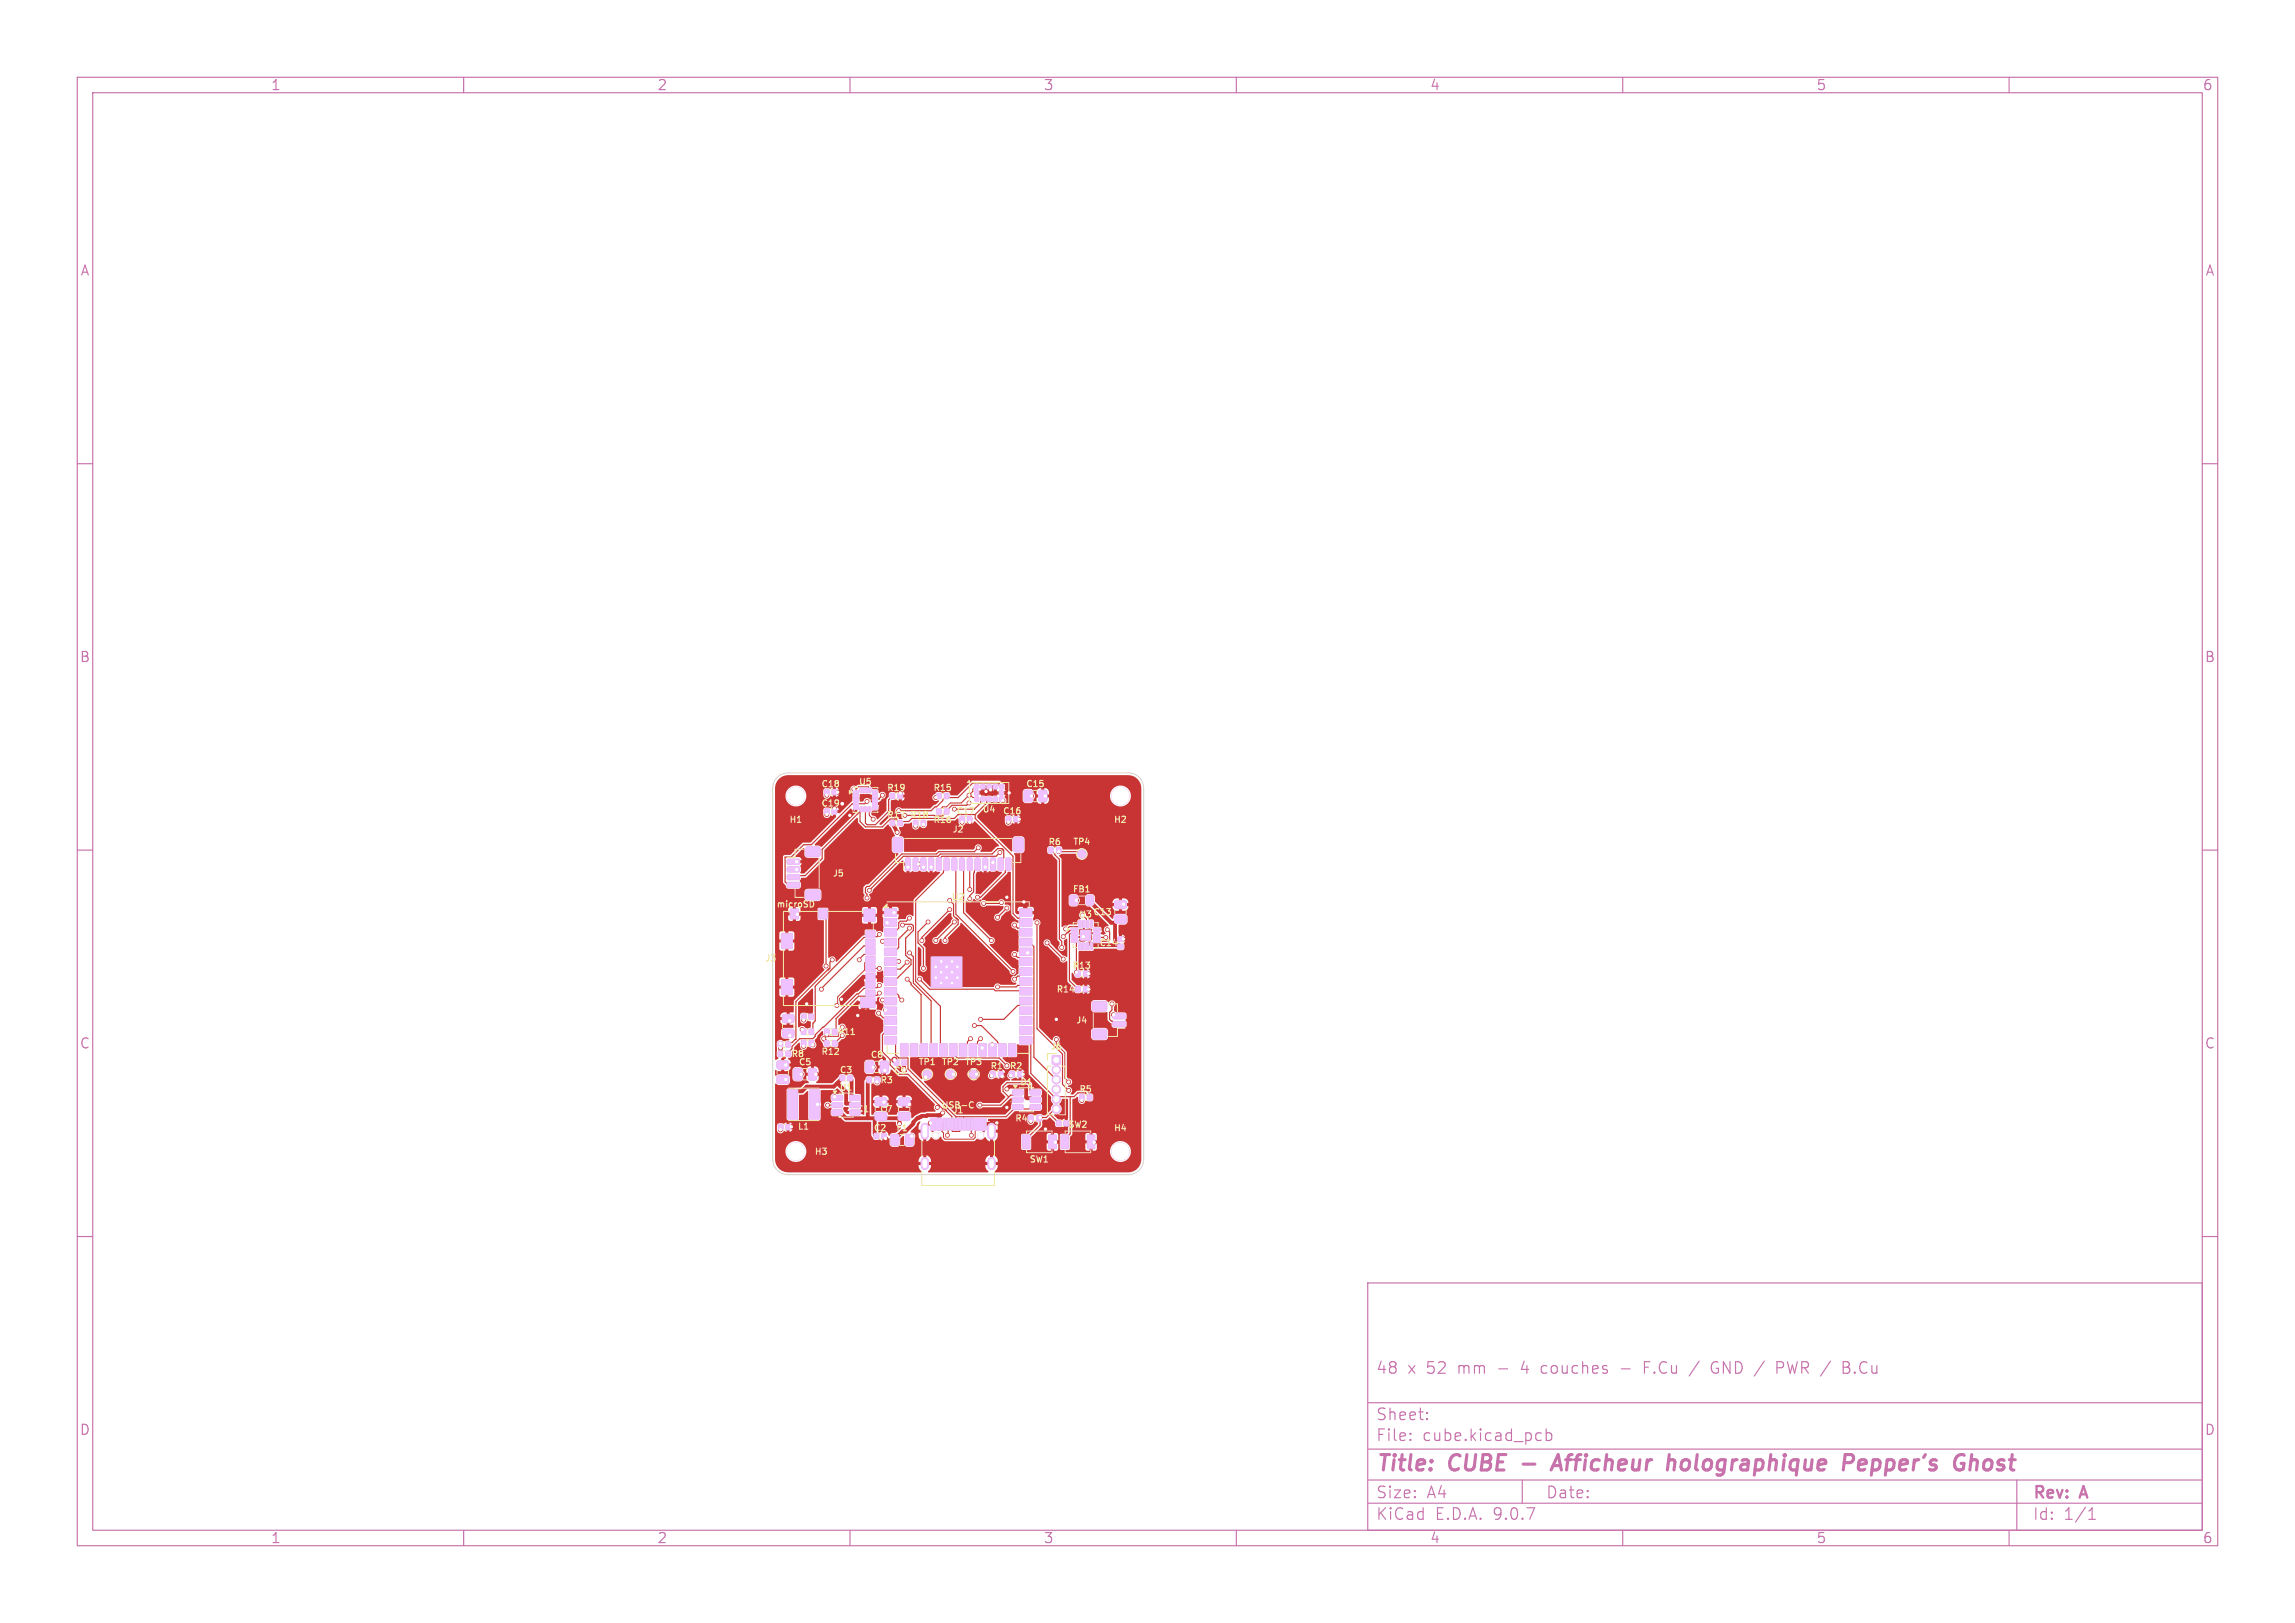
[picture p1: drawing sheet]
<svg xmlns="http://www.w3.org/2000/svg" width="297mm" height="210mm" viewBox="0 0 297 210" stroke-linecap="round" stroke-linejoin="round" font-family="sans-serif">
<defs><g id="words">
<g font-size="2.8" fill="#c872ab">
<text x="178" y="190.9">Title:</text>
<text x="187.7" y="190.9">CUBE</text>
<text x="202.7" y="190.9">Afficheur</text>
<text x="218.2" y="190.9">holographique</text>
<text x="241.8" y="190.9">Pepper's</text>
<text x="257" y="190.9">Ghost</text>
</g>
<g font-size="2.1" fill="#c872ab">
<text x="178" y="178">48</text>
<text x="182.2" y="178">x</text>
<text x="184.7" y="178">52</text>
<text x="188.8" y="178">mm</text>
<text x="194.1" y="178">-</text>
<text x="197.3" y="178">4</text>
<text x="200" y="178">couches</text>
<text x="210.4" y="178">-</text>
<text x="213.6" y="178">F.Cu</text>
<text x="222.6" y="178">GND /</text>
<text x="231.3" y="178">PWR /</text>
<text x="240.2" y="178">B.Cu</text>
<text x="178" y="184">Sheet:</text>
<text x="178" y="186.7">File:</text>
<text x="184.1" y="186.7">cube.kicad_pcb</text>
<text x="178" y="196.9">KiCad</text>
<text x="178" y="194.1">Size:</text>
<text x="184.7" y="194.1">A4</text>
<text x="185.7" y="196.9">E.D.A.</text>
<text x="193.3" y="196.9">9.0.7</text>
<text x="200" y="194.1">Date:</text>
<text x="263" y="194.3">Rev:</text>
<text x="263" y="196.9">Id:</text>
<text x="267.1" y="196.9">1/1</text>
<text x="269.4" y="194.3">A</text>
</g>
<g font-size="1.8" fill="#c872ab">
<text x="35" y="11.9">1</text>
<text x="85" y="11.9">2</text>
<text x="135" y="11.9">3</text>
<text x="185" y="11.9">4</text>
<text x="235" y="11.9">5</text>
<text x="285" y="11.9">6</text>
<text x="10.3" y="35.9">A</text>
<text x="285.4" y="35.9">A</text>
<text x="10.3" y="85.9">B</text>
<text x="285.3" y="85.9">B</text>
<text x="10.3" y="135.9">C</text>
<text x="285.3" y="135.9">C</text>
<text x="10.3" y="185.9">D</text>
<text x="285.3" y="185.9">D</text>
<text x="35" y="199.9">1</text>
<text x="85" y="199.9">2</text>
<text x="135" y="199.9">3</text>
<text x="185" y="199.9">4</text>
<text x="235" y="199.9">5</text>
<text x="285" y="199.9">6</text>
</g>
<g font-size="1.1" fill="#f2eda1">
<text x="111.1" y="101.8">U5</text>
<text x="102.1" y="106.7">H1</text>
<text x="106.2" y="102.1">C18</text>
<text x="114.7" y="106.1">R17</text>
<text x="117.7" y="106.1">R18</text>
<text x="120.7" y="102.6">R15</text>
<text x="120.7" y="106.7">R16</text>
<text x="123.2" y="107.9">J2</text>
<text x="123.7" y="105.6">C17</text>
<text x="127.1" y="105.3">U4</text>
<text x="129.7" y="105.6">C16</text>
<text x="132.7" y="102">C15</text>
<text x="144.1" y="106.7">H2</text>
<text x="107.7" y="113.6">J5</text>
<text x="135.6" y="109.6">R6</text>
<text x="138.8" y="109.5">TP4</text>
<text x="100.4" y="117.6">microSD</text>
<text x="123.1" y="116.7">U2</text>
<text x="138.7" y="115.7">FB1</text>
<text x="141.4" y="118.6">C13</text>
<text x="98.9" y="124.6">J3</text>
<text x="142.2" y="122.6">C14</text>
<text x="136.6" y="128.6">R14</text>
<text x="102.3" y="137">R8</text>
<text x="106.2" y="136.7">R12</text>
<text x="112.6" y="137.1">C8</text>
<text x="135.9" y="136">J6</text>
<text x="139.2" y="132.6">J4</text>
<text x="103.3" y="138">C5</text>
<text x="108.6" y="141.3">U1</text>
<text x="108.6" y="139.1">C3</text>
<text x="113.8" y="140.4">R3</text>
<text x="118.8" y="138">TP1</text>
<text x="121.8" y="143.6">USB-C</text>
<text x="121.8" y="138">TP2</text>
<text x="124.8" y="138">TP3</text>
<text x="128.1" y="138.6">R1</text>
<text x="130.6" y="138.6">R2</text>
<text x="131.9" y="140.6">D1</text>
<text x="139.6" y="141.6">R5</text>
<text x="103.2" y="146.4">L1</text>
<text x="105.3" y="149.6">H3</text>
<text x="110.8" y="144.1">C1</text>
<text x="113" y="146.6">C2</text>
<text x="113.8" y="144.1">C7</text>
<text x="115.9" y="146.6">F1</text>
<text x="123.2" y="144.3">J1</text>
<text x="131.3" y="145.3">R4</text>
<text x="138.1" y="146.1">SW2</text>
<text x="144.1" y="146.6">H4</text>
<text x="133.1" y="150.6">SW1</text>
</g>
<g font-size="1.1" fill="#fff">
<text x="106.2" y="104.6">C19</text>
<text x="114.7" y="102.6">R19</text>
<text x="139.6" y="118.9">U3</text>
<text x="138.7" y="125.6">R13</text>
<text x="108.3" y="134.1">R11</text>
<text x="115.6" y="139.2">C9</text>
</g>
</g></defs>
<g fill="none" stroke="#c872ab" stroke-width=".15">
<path d="M10 10h277v190h-277zM12 12h273v186h-273zM60 10v2M110 10v2M160 10v2M210 10v2M260 10v2M10 60h2M285 60h2M10 110h2M285 110h2M10 160h2"/>
<path d="M177 166h108v32h-108zM212.8 176.9h.5M213.5 176.2h-.7v1.5M219.9 176.1l-1.3 2M222 176.2a.81 .81 0 0 0-.5 .7 .81 .81 0 0 0 .5 .8M230.8 176.5l-.3-.3h-.5v1.5M230.8 176.7l-.3 .3h-.5M238.5 176.9h.5M238.5 176.2h.5a.36 .36 0 0 1 .3 .4 .36 .36 0 0 1-.3 .3M239 176.9a.4 .4 0 0 1 .4 .4 .4 .4 0 0 1-.3 .4h-.6M285 160h2M60 198v2"/>
<path d="M110 198v2M160 198v2M177 194.5h108M177 191.5h108M177 187.5h108M177 181.5h108M182.5 186.3h.1l-.1 .1M182.5 186.3v.1M182.5 185.5v.1M182.5 185.5h.1l-.1 .1M184.7 183.6v.1M184.7 183.6h-.1l.1 .1"/>
<path d="M184.7 182.8v.1M184.7 182.8h-.1l.1 .1M197 191.5v3M199 185.4l.5 .1M199.5 186.3l-.5 .1M200.1 185.5l.4-.1 .3 .3v.4l-.1 .2-.2 .1-.4-.1M200.1 184.9v1.5M210 198v2M260 198v2M261 191.5v6.5M270.3 196.6h.9M270.3 195.5l.4-.4v1.5"/>
</g>
<path d="M197.1 189.4h1.5M200.7 190.2l.9-2 .5 2M201 189.6h.9M216 189l.2-.1 .5 .1 .1 .2-.2 1M238.7 189.3h.7a.55 .55 0 0 0 .5-.5 .55 .55 0 0 0-.3-.6h-.8l-.3 2M241.3 188.9l-.6 .1-.1 .2-.1 .7 .1 .2 .1 .1h.4M241.5 189.4l-1 .1M255.1 189.1a.49 .49 0 0 1 .8 .1l-.1 1M255.2 188.2l-.3 2" fill="none" stroke="#c872ab" stroke-width=".4"/>
<g fill="#c83434" stroke="#c83434" stroke-width=".13">
<path d="M113.2 146.7h.5v.6h-.5z"/>
<path d="M114.1 146.7h.5v.6h-.5z"/>
<path d="M115.4 146.9l.7-.1 .2 .2v1l-.2 .2h-.5l-.3-.2z"/>
<path d="M117.3 146.9l.6-.1 .3 .2v1l-.2 .2h-.6l-.2-.2z"/>
<path d="M103.8 134.7h.4v.6h-.4z"/>
<path d="M104.8 134.7h.4v.6h-.4z"/>
<path d="M102.8 138.3h.7l.2 .1v1.1l-.1 .2h-.6l-.2-.1v-1.1z"/>
<path d="M104.7 138.3h.7l.2 .1v1.1l-.1 .2h-.6l-.2-.1v-1.1z"/>
<path d="M112.1 120.5h1.1v.8h-1.1z"/>
<path d="M112.1 121.6h1.1v.8h-1.1z"/>
<path d="M112.1 122.7h1.1v.8h-1.1z"/>
<path d="M112.1 123.8h1.1v.8h-1.1z"/>
<path d="M112.1 124.9h1.1v.8h-1.1z"/>
<path d="M112.1 126h1.1v.8h-1.1z"/>
<path d="M112.1 127.1h1.1v.8h-1.1z"/>
<path d="M112.1 128.2h1.1v.7h-1.1z"/>
<path d="M106 117.7h1v1.2h-1z"/>
<path d="M102.3 117.7h1v1.2h-1z"/>
<path d="M111.8 117.7h1.4v1.5h-1.4z"/>
<path d="M101.2 120.8h1.3v1.9h-1.3z"/>
<path d="M101.2 126.8h1.3v1.9h-1.3z"/>
<path d="M111.4 129.2h1.8v1.1h-1.8z"/>
<path d="M144.7 122.2h.6v.5h-.6z"/>
<path d="M144.7 121.3h.6v.5h-.6z"/>
<path d="M106.8 133.2h.4v.6h-.4z"/>
<path d="M107.8 133.2h.4v.6h-.4z"/>
<path d="M132.6 102.3h.7l.2 .1v1.1l-.1 .2h-.6l-.2-.1-.1-1.1z"/>
<path d="M134.5 102.3h.7l.2 .1 .1 1.1-.2 .2h-.6l-.2-.1-.1-1.1z"/>
<path d="M138.6 116l.6-.1 .2 .1v.9l-.2 .2h-.5l-.2-.1z"/>
<path d="M140.7 116l.6-.1 .2 .1v.9l-.1 .2h-.6l-.2-.1z"/>
<path d="M100.8 134.9h.4v.5h-.4z"/>
<path d="M101.8 134.9h.4v.5h-.4z"/>
<path d="M121.3 102.7h.4v.6h-.4z"/>
<path d="M122.3 102.7h.4v.6h-.4z"/>
<path d="M144.1 132.2h1.4l.1 .2v.3l-.1 .1h-1.4l-.1-.1z"/>
<path d="M144.1 131.2h1.4l.1 .2v.3l-.1 .1h-1.4l-.1-.1z"/>
<path d="M141.5 133.3l.1-.1h1.4l.2 .3v.7l-.3 .2h-1.3l-.2-.2z"/>
<path d="M141.5 129.7l.1-.1h1.4l.2 .3v.7l-.3 .2h-1.3l-.2-.2z"/>
<path d="M117.2 111.1h.5h.1v1.4l-.1 .1h-.3l-.2-.1z"/>
<path d="M118.2 111.1h.4h.2v1.4l-.1 .1h-.4l-.1-.1z"/>
<path d="M119.2 111.1h.5h.1v1.4l-.1 .1h-.4l-.1-.1z"/>
<path d="M120.2 111.1h.4h.2v1.4l-.1 .1h-.3l-.2-.1z"/>
<path d="M121.2 111.1h.4h.2v1.4l-.1 .1h-.4l-.1-.1z"/>
<path d="M122.2 111.1h.4h.2v1.4l-.1 .1h-.3l-.2-.1z"/>
<path d="M123.2 111.1h.4h.2v1.4l-.1 .1h-.4l-.1-.1z"/>
<path d="M124.2 111.1h.5h.1v1.4l-.1 .1h-.4l-.1-.1z"/>
<path d="M125.2 111.1h.4h.2v1.4l-.1 .1h-.4l-.1-.1z"/>
<path d="M126.2 111.1h.4h.2v1.4l-.1 .1h-.4l-.1-.1z"/>
<path d="M127.2 111.1h.4h.2v1.4l-.1 .1h-.3l-.2-.1z"/>
<path d="M128.2 111.1h.4h.2v1.4l-.1 .1h-.4l-.1-.1z"/>
<path d="M129.2 111.1h.5h.1v1.4l-.1 .1h-.4l-.1-.1z"/>
<path d="M130.2 111.1h.4h.2v1.4l-.1 .1h-.4l-.1-.1z"/>
<path d="M115.7 108.5l.9-.1 .2 .2v1.4l-.2 .2h-.8l-.2-.2v-1.3z"/>
<path d="M131.3 108.5l.8-.1 .3 .2v1.4l-.2 .2h-.8l-.2-.2v-1.3z"/>
<path d="M107.7 141.8h1.2l.1 .1v.4l-.1 .1-1.1-.1-.1-.1z"/>
<path d="M107.7 142.7h1.2l.1 .2v.3l-.1 .1h-1.1l-.1-.1z"/>
<path d="M107.7 143.7h1.2l.1 .1v.4l-.1 .1-1.1-.1-.1-.1z"/>
<path d="M110 143.7h1.2l.1 .1v.4l-.1 .1-1.1-.1-.1-.1z"/>
<path d="M110 142.7h1.2l.1 .2v.3l-.1 .1h-1.1l-.1-.1z"/>
<path d="M110 141.8h1.2l.1 .1v.4l-.1 .1-1.1-.1-.1-.1z"/>
<path d="M101.3 133.3l.2-.1h1.1l.1 .3v.5l-.2 .2h-1.1l-.1-.2z"/>
<path d="M101.3 131.4l.2-.1h1.1l.1 .3v.5l-.2 .2h-1.1l-.1-.2z"/>
<path d="M100.8 145.6h.5v.5h-.5z"/>
<path d="M101.7 145.6h.5v.5h-.5z"/>
<path d="M113.3 144h.2h1.1l.1 .2v.6l-.2 .2-1.1-.1-.1-.2z"/>
<path d="M113.3 142.1h.2h1.1l.1 .2v.6l-.2 .2-1.1-.1-.1-.2z"/>
<path d="M139.3 125.7h.4v.6h-.4z"/>
<path d="M140.3 125.7h.4v.6h-.4z"/>
<path d="M121.3 104.7h.4v.6h-.4z"/>
<path d="M122.3 104.7h.4v.6h-.4z"/>
<path d="M139.3 127.7h.4v.6h-.4z"/>
<path d="M140.3 127.7h.4v.6h-.4z"/>
<path d="M132.4 146.9h.8v1.7h-.8z"/>
<path d="M135.8 146.9h.8v1.7h-.8z"/>
<path d="M130.8 138.7h.4v.6h-.4z"/>
<path d="M131.8 138.7h.4v.6h-.4z"/>
<path d="M106.8 104.7h.5v.6h-.5z"/>
<path d="M107.7 104.7h.5v.6h-.5z"/>
<path d="M116.3 144h.2h1.1l.1 .2v.6l-.2 .2-1.1-.1-.1-.2z"/>
<path d="M116.3 142.1h.2h1.1l.1 .2v.6l-.2 .2-1.1-.1-.1-.2z"/>
<path d="M106.8 134.7h.4v.6h-.4z"/>
<path d="M107.8 134.7h.4v.6h-.4z"/>
<path d="M106.8 102.2h.5v.6h-.5z"/>
<path d="M107.7 102.2h.5v.6h-.5z"/>
<path d="M136.2 136.7h1v1h-1z"/>
<path d="M115.3 106.2h.4v.6h-.4z"/>
<path d="M116.3 106.2h.4v.6h-.4z"/>
<path d="M115.3 102.7h.4v.6h-.4z"/>
<path d="M116.3 102.7h.4v.6h-.4z"/>
<path d="M126.1 101.8h.3v.2h-.3z"/>
<path d="M126.2 101.6h.4v.4h-.4z"/>
<path d="M127 101.6h.4v.4h-.4z"/>
<path d="M127.8 101.6h.4v.4h-.4z"/>
<path d="M128.6 101.6h.4v.4h-.4z"/>
<path d="M129.4 101.6h.4v.4h-.4z"/>
<path d="M129.4 102.4h.4v.4h-.4z"/>
<path d="M129.4 103.2h.4v.4h-.4z"/>
<path d="M128.6 103.2h.4v.4h-.4z"/>
<path d="M127.8 103.2h.4v.4h-.4z"/>
<path d="M127 103.2h.4v.4h-.4z"/>
<path d="M126.2 103.2h.4v.4h-.4z"/>
<path d="M126.2 102.4h.4v.4h-.4z"/>
<path d="M130.3 105.7h.5v.6h-.5z"/>
<path d="M131.2 105.7h.5v.6h-.5z"/>
<path d="M139.8 141.7h.4v.6h-.4z"/>
<path d="M140.8 141.7h.4v.6h-.4z"/>
<path d="M110.5 102.4l.5-.1v.3l-.4 .1z"/>
<path d="M110.5 102.9l.5-.1v.3l-.4 .1z"/>
<path d="M110.5 103.4l.5-.1v.3l-.4 .1z"/>
<path d="M110.5 103.9l.5-.1v.3l-.4 .1z"/>
<path d="M110.5 104.4l.5-.1v.3l-.4 .1z"/>
<path d="M111.4 104.5h.3l-.1 .5-.3-.1z"/>
<path d="M111.9 104.5h.3l-.1 .5-.3-.1z"/>
<path d="M112.4 104.5h.3l-.1 .5-.3-.1z"/>
<path d="M113 104.4l.4-.1 .1 .3-.5 .1z"/>
<path d="M113 103.9l.4-.1 .1 .3-.5 .1z"/>
<path d="M113 103.4l.4-.1 .1 .3-.5 .1z"/>
<path d="M113 102.9l.4-.1 .1 .3-.5 .1z"/>
<path d="M113 102.4l.4-.1 .1 .3-.5 .1z"/>
<path d="M112.4 102l.3 .1-.1 .4h-.3z"/>
<path d="M111.9 102l.3 .1-.1 .4h-.3z"/>
<path d="M111.4 102l.3 .1-.1 .4h-.3z"/>
<path d="M135.8 109.7h.4v.6h-.4z"/>
<path d="M136.8 109.7h.4v.6h-.4z"/>
<path d="M103.8 131.3h.5v.5h-.5z"/>
<path d="M104.7 131.3h.5v.5h-.5z"/>
<path d="M137.4 146.9h.8v1.7h-.8z"/>
<path d="M140.7 146.9h.9v1.7h-.9z"/>
<path d="M138.7 120.1h.7l.1 .2-.8 .1z"/>
<path d="M138.7 120.6h.7l.1 .2-.8 .1z"/>
<path d="M138.7 121.1h.7l.1 .2-.8 .1z"/>
<path d="M138.7 121.6h.7l.1 .2-.8 .1z"/>
<path d="M139.6 122l.3 .1-.1 .7h-.2z"/>
<path d="M140.1 122l.3 .1-.1 .7h-.2z"/>
<path d="M140.6 122l.3 .1-.1 .7h-.2z"/>
<path d="M141.1 122l.3 .1-.1 .7h-.2z"/>
<path d="M141.5 121.6h.8v.2l-.7 .1z"/>
<path d="M141.5 121.1h.8v.2l-.7 .1z"/>
<path d="M141.5 120.6h.8v.2l-.7 .1z"/>
<path d="M141.5 120.1h.8v.2l-.7 .1z"/>
<path d="M141.1 119.2h.3l-.1 .8-.2-.1z"/>
<path d="M140.6 119.2h.3l-.1 .8-.2-.1z"/>
<path d="M140.1 119.2h.3l-.1 .8-.2-.1z"/>
<path d="M139.6 119.2h.3l-.1 .8-.2-.1z"/>
<path d="M139.9 120.4h1.2v1.2h-1.2z"/>
<path d="M114.5 117.6h1.5v.9h-1.5z"/>
<path d="M114.5 118.9h1.5v.9h-1.5z"/>
<path d="M114.5 120.2h1.5v.9h-1.5z"/>
<path d="M114.5 121.5h1.5v.9h-1.5z"/>
<path d="M114.5 122.7h1.5v.9h-1.5z"/>
<path d="M114.5 124h1.5v.9h-1.5z"/>
<path d="M114.5 125.3h1.5v.9h-1.5z"/>
<path d="M114.5 126.5h1.5v.9h-1.5z"/>
<path d="M114.5 127.8h1.5v.9h-1.5z"/>
<path d="M114.5 129.1h1.5v.9h-1.5z"/>
<path d="M114.5 130.3h1.5v.9h-1.5z"/>
<path d="M114.5 131.6h1.5v.9h-1.5z"/>
<path d="M114.5 132.9h1.5v.9h-1.5z"/>
<path d="M114.5 134.2h1.5v.9h-1.5z"/>
<path d="M116.6 135.1h.9v1.5h-.9z"/>
<path d="M117.8 135.1h.9v1.5h-.9z"/>
<path d="M119.1 135.1h.9v1.5h-.9z"/>
<path d="M120.4 135.1h.9v1.5h-.9z"/>
<path d="M121.6 135.1h.9v1.5h-.9z"/>
<path d="M122.9 135.1h.9v1.5h-.9z"/>
<path d="M124.2 135.1h.9v1.5h-.9z"/>
<path d="M125.5 135.1h.9v1.5h-.9z"/>
<path d="M126.7 135.1h.9v1.5h-.9z"/>
<path d="M128 135.1h.9v1.5h-.9z"/>
<path d="M129.3 135.1h.9v1.5h-.9z"/>
<path d="M130.5 135.1h.9v1.5h-.9z"/>
<path d="M132 134.2h1.5v.9h-1.5z"/>
<path d="M132 132.9h1.5v.9h-1.5z"/>
<path d="M132 131.6h1.5v.9h-1.5z"/>
<path d="M132 130.3h1.5v.9h-1.5z"/>
<path d="M132 129.1h1.5v.9h-1.5z"/>
<path d="M132 127.8h1.5v.9h-1.5z"/>
<path d="M132 126.5h1.5v.9h-1.5z"/>
<path d="M132 125.3h1.5v.9h-1.5z"/>
<path d="M132 124h1.5v.9h-1.5z"/>
<path d="M132 122.7h1.5v.9h-1.5z"/>
<path d="M132 121.5h1.5v.9h-1.5z"/>
<path d="M132 120.2h1.5v.9h-1.5z"/>
<path d="M132 118.9h1.5v.9h-1.5z"/>
<path d="M132 117.6h1.5v.9h-1.5z"/>
<path d="M120.5 123.9h3.9v3.9h-3.9z"/>
<path d="M120.5 144.7h.5v1.5h-.5z"/>
<path d="M121.2 144.7h.6v1.5h-.6z"/>
<path d="M122.6 144.7h.3v1.5h-.3z"/>
<path d="M123.6 144.7h.3v1.5h-.3z"/>
<path d="M124.1 144.7h.3v1.5h-.3z"/>
<path d="M125.1 144.7h.3v1.5h-.3z"/>
<path d="M126.2 144.7h.5v1.5h-.5z"/>
<path d="M127 144.7h.5v1.5h-.5z"/>
<path d="M125.6 144.7h.3v1.5h-.3z"/>
<path d="M124.6 144.7h.3v1.5h-.3z"/>
<path d="M123.1 144.7h.3v1.5h-.3z"/>
<path d="M122.1 144.7h.3v1.5h-.3z"/>
<path d="M131.1 141.1h1.2l.1 .1v.4l-.2 .1-1.1-.1-.1-.1z"/>
<path d="M131.1 142h1.2l.1 .2v.3l-.2 .1h-1.1l-.1-.1z"/>
<path d="M131.1 143h1.2l.1 .1v.4l-.2 .1-1.1-.1-.1-.1z"/>
<path d="M133.4 143h1.2l.1 .1-.1 .4-.1 .1-1.1-.1-.1-.1z"/>
<path d="M133.4 142h1.2l.1 .2-.1 .3-.1 .1h-1.1l-.1-.1z"/>
<path d="M133.4 141.1h1.2l.1 .1-.1 .4-.1 .1-1.1-.1-.1-.1z"/>
<path d="M144.3 118.5h.2h1.1l.1 .2v.6l-.2 .2-1.1-.1-.1-.2z"/>
<path d="M144.3 116.6h.2h1.1l.1 .2v.6l-.2 .2-1.1-.1-.1-.2z"/>
<path d="M108.8 139.2h.5v.6h-.5z"/>
<path d="M109.7 139.2h.5v.6h-.5z"/>
<path d="M115.8 137.2h.5v.6h-.5z"/>
<path d="M116.7 137.2h.5v.6h-.5z"/>
<path d="M112.1 137.4l.7-.1 .2 .2 .1 1-.2 .3h-.6l-.2-.2-.1-1z"/>
<path d="M114 137.4l.7-.1 .2 .2v1l-.1 .3h-.6l-.2-.2-.1-1z"/>
<path d="M112.3 139.5h.4v.5h-.4z"/>
<path d="M113.3 139.5h.4v.5h-.4z"/>
<path d="M101.9 111.2h1.5l.1 .2-.1 .3-.1 .1h-1.3l-.1-.1z"/>
<path d="M101.9 112.2h1.5l.1 .2-.1 .3-.1 .1h-1.3l-.1-.1z"/>
<path d="M101.9 113.2h1.5l.1 .2-.1 .3-.1 .1h-1.3l-.1-.1z"/>
<path d="M101.9 114.2h1.5l.1 .2-.1 .3-.1 .1h-1.3l-.1-.1z"/>
<path d="M104.4 109.7l.1-.1h1.4l.2 .3v.7l-.3 .2h-1.3l-.2-.2z"/>
<path d="M104.4 115.3l.1-.1h1.4l.2 .3v.7l-.3 .2h-1.3l-.2-.2z"/>
<path d="M100.6 139.3l.2-.1h1.1l.1 .3v.5l-.2 .2h-1.1l-.1-.2z"/>
<path d="M100.6 137.4l.2-.1h1.1l.1 .3v.5l-.2 .2h-1.1l-.1-.2z"/>
<path d="M102 141.1h1.2v3.7h-1.2z"/>
<path d="M104.8 141.1h1.2v3.7h-1.2z"/>
<path d="M136.8 145.1h.5v.5h-.5z"/>
<path d="M137.7 145.1h.5v.5h-.5z"/>
<path d="M124.3 105.7h.5v.6h-.5z"/>
<path d="M125.2 105.7h.5v.6h-.5z"/>
<path d="M128.3 138.7h.4v.6h-.4z"/>
<path d="M129.3 138.7h.4v.6h-.4z"/>
<path d="M103.8 133.2h.4v.6h-.4z"/>
<path d="M104.8 133.2h.4v.6h-.4z"/>
<path d="M100.8 136.1h.4v.5h-.4z"/>
<path d="M101.8 136.1h.4v.5h-.4z"/>
<path d="M118.3 106.2h.4v.6h-.4z"/>
<path d="M119.3 106.2h.4v.6h-.4z"/>
<path d="M133.2 144.4h.5v.6h-.5z"/>
<path d="M134.2 144.4h.5v.6h-.5z"/>
<circle cx="136.7" cy="138.4" r=".5"/>
<circle cx="136.7" cy="139.7" r=".5"/>
<circle cx="136.7" cy="141" r=".5"/>
<circle cx="136.7" cy="142.2" r=".5"/>
<circle cx="136.7" cy="143.5" r=".5"/>
<circle cx="121.1" cy="125.1" r=".3"/>
<circle cx="121.1" cy="126.5" r=".3"/>
<circle cx="121.8" cy="124.4" r=".3"/>
<circle cx="121.8" cy="125.8" r=".3"/>
<circle cx="121.8" cy="127.2" r=".3"/>
<circle cx="122.5" cy="125.1" r=".3"/>
<circle cx="122.5" cy="126.5" r=".3"/>
<circle cx="123.2" cy="124.4" r=".3"/>
<circle cx="123.2" cy="125.8" r=".3"/>
<circle cx="123.2" cy="127.2" r=".3"/>
<circle cx="123.9" cy="125.1" r=".3"/>
<circle cx="123.9" cy="126.5" r=".3"/>
<circle cx="126" cy="139" r=".5"/>
<circle cx="140" cy="110.5" r=".5"/>
<circle cx="120" cy="139" r=".5"/>
<circle cx="123" cy="139" r=".5"/>
<circle cx="133.4" cy="145.1" r=".25"/>
<circle cx="101" cy="146.2" r=".25"/>
<circle cx="138.3" cy="140" r=".25"/>
<circle cx="107" cy="105.4" r=".25"/>
<circle cx="118.9" cy="111.8" r=".25"/>
<circle cx="109" cy="132.9" r=".25"/>
<circle cx="103.8" cy="133.2" r=".25"/>
<circle cx="107" cy="102.9" r=".25"/>
<circle cx="103.7" cy="139" r=".25"/>
<circle cx="119.5" cy="112.2" r=".25"/>
<circle cx="101" cy="135.6" r=".25"/>
<circle cx="110.5" cy="102.1" r=".25"/>
<circle cx="125.4" cy="102.9" r=".25"/>
<circle cx="113" cy="138.1" r=".25"/>
<circle cx="130.5" cy="106.4" r=".25"/>
<circle cx="115.8" cy="137.1" r=".35"/>
<circle cx="116.1" cy="107.7" r=".25"/>
<circle cx="121.1" cy="103.2" r=".25"/>
<circle cx="140" cy="142.4" r=".25"/>
<circle cx="108" cy="141.9" r=".25"/>
<circle cx="101.7" cy="139.7" r=".25"/>
<circle cx="139.3" cy="116.5" r=".25"/>
<circle cx="136.7" cy="134.5" r=".25"/>
<circle cx="101" cy="135" r=".25"/>
<circle cx="103.1" cy="112.5" r=".25"/>
<circle cx="108.3" cy="130.1" r=".25"/>
<circle cx="124.5" cy="106.4" r=".25"/>
<circle cx="104" cy="135.4" r=".25"/>
<circle cx="133.5" cy="103" r=".25"/>
<circle cx="104" cy="132" r=".25"/>
<circle cx="118.5" cy="106.9" r=".25"/>
<circle cx="102.2" cy="134" r=".25"/>
<circle cx="105.8" cy="142.9" r=".25"/>
<circle cx="114.8" cy="119.4" r=".25"/>
<circle cx="107" cy="133.9" r=".25"/>
<circle cx="106.6" cy="134.4" r=".25"/>
<circle cx="123.4" cy="139" r=".25"/>
<circle cx="113" cy="106" r=".25"/>
<circle cx="116.4" cy="145.4" r=".25"/>
<circle cx="118" cy="147" r=".25"/>
<circle cx="119.8" cy="139.4" r=".25"/>
<circle cx="114.2" cy="102.9" r=".25"/>
<circle cx="126.1" cy="132.7" r=".25"/>
<circle cx="135.5" cy="122" r=".25"/>
<circle cx="139.3" cy="125.8" r=".25"/>
<circle cx="116.8" cy="119.7" r=".25"/>
<circle cx="137.6" cy="124.1" r=".25"/>
<circle cx="128.3" cy="139.2" r=".25"/>
<circle cx="122.6" cy="146.9" r=".25"/>
<circle cx="130.8" cy="139.2" r=".25"/>
<circle cx="125.7" cy="146.9" r=".25"/>
<circle cx="134.6" cy="144.6" r=".25"/>
<circle cx="134.2" cy="119.4" r=".25"/>
<circle cx="129.6" cy="116.8" r=".25"/>
<circle cx="138.3" cy="141.1" r=".25"/>
<circle cx="127.3" cy="116.9" r=".25"/>
<circle cx="117.7" cy="118.8" r=".25"/>
<circle cx="110" cy="105.5" r=".25"/>
<circle cx="114.6" cy="147.3" r=".25"/>
<circle cx="109" cy="104" r=".35"/>
<circle cx="127.5" cy="112.2" r=".25"/>
<circle cx="105.6" cy="139" r=".25"/>
<circle cx="140.9" cy="126" r=".25"/>
<circle cx="120.5" cy="112.2" r=".25"/>
<circle cx="111" cy="131.4" r=".25"/>
<circle cx="141.6" cy="147.8" r=".25"/>
<circle cx="101.7" cy="137.8" r=".25"/>
<circle cx="135.3" cy="146.1" r=".25"/>
<circle cx="128.2" cy="102.2" r=".25"/>
<circle cx="103.2" cy="118.3" r=".25"/>
<circle cx="120.4" cy="145.3" r=".25"/>
<circle cx="145.4" cy="121.5" r=".25"/>
<circle cx="115.7" cy="118.1" r=".25"/>
<circle cx="114.4" cy="142.6" r=".25"/>
<circle cx="140.9" cy="128" r=".25"/>
<circle cx="117.5" cy="112.2" r=".25"/>
<circle cx="129" cy="145.3" r=".25"/>
<circle cx="136.6" cy="147.8" r=".25"/>
<circle cx="108.9" cy="129.3" r=".25"/>
<circle cx="108.4" cy="102.5" r=".25"/>
<circle cx="102.4" cy="145.8" r=".25"/>
<circle cx="136.7" cy="131.9" r=".25"/>
<circle cx="130.3" cy="116.1" r=".25"/>
<circle cx="140.2" cy="121.2" r=".25"/>
<circle cx="135.3" cy="103" r=".25"/>
<circle cx="125.5" cy="106.4" r=".25"/>
<circle cx="117.7" cy="142.9" r=".25"/>
<circle cx="126.4" cy="139" r=".25"/>
<circle cx="103.1" cy="111.5" r=".25"/>
<circle cx="131.9" cy="106" r=".25"/>
<circle cx="145.4" cy="117" r=".25"/>
<circle cx="130.6" cy="102.6" r=".25"/>
<circle cx="132.5" cy="116.7" r=".25"/>
<circle cx="104.4" cy="129.9" r=".25"/>
<circle cx="130.3" cy="143.3" r=".25"/>
<circle cx="102.2" cy="132.1" r=".25"/>
<circle cx="114.5" cy="138.5" r=".25"/>
<circle cx="127.6" cy="102.4" r=".25"/>
<circle cx="129.7" cy="139.3" r=".25"/>
<circle cx="132.4" cy="139" r=".25"/>
<circle cx="112.2" cy="103.7" r=".25"/>
<circle cx="123.5" cy="104.7" r=".25"/>
<circle cx="131.3" cy="119.7" r=".25"/>
<circle cx="119.5" cy="106.7" r=".25"/>
<circle cx="137.9" cy="120.2" r=".25"/>
<circle cx="117.7" cy="120.1" r=".25"/>
<circle cx="117.4" cy="124.5" r=".25"/>
<circle cx="137.6" cy="121.2" r=".25"/>
<circle cx="121.1" cy="121.7" r=".25"/>
<circle cx="123.5" cy="119.3" r=".25"/>
<circle cx="130.3" cy="117.5" r=".25"/>
<circle cx="116.3" cy="124.4" r=".25"/>
<circle cx="129.1" cy="118.7" r=".25"/>
<circle cx="119.5" cy="125.3" r=".25"/>
<circle cx="125.5" cy="116.3" r=".25"/>
<circle cx="120.1" cy="119.3" r=".25"/>
<circle cx="117.4" cy="126.7" r=".25"/>
<circle cx="125.6" cy="134.4" r=".25"/>
<circle cx="131.1" cy="125.7" r=".25"/>
<circle cx="128.3" cy="121.7" r=".25"/>
<circle cx="126.9" cy="134.4" r=".25"/>
<circle cx="119.3" cy="121.7" r=".25"/>
<circle cx="122.9" cy="117.7" r=".25"/>
<circle cx="125.5" cy="115.1" r=".25"/>
<circle cx="117.7" cy="123.3" r=".25"/>
<circle cx="114.2" cy="129.4" r=".25"/>
<circle cx="126.5" cy="116.1" r=".25"/>
<circle cx="122.9" cy="116.5" r=".25"/>
<circle cx="122.3" cy="121.7" r=".25"/>
<circle cx="128.5" cy="111.6" r=".25"/>
<circle cx="112.2" cy="116.2" r=".25"/>
<circle cx="126.6" cy="109.7" r=".25"/>
<circle cx="113.7" cy="131.1" r=".25"/>
<circle cx="129.4" cy="110.3" r=".25"/>
<circle cx="137" cy="110.2" r=".25"/>
<circle cx="137.4" cy="122.6" r=".25"/>
<circle cx="130.3" cy="137.9" r=".25"/>
<circle cx="112.5" cy="115.2" r=".25"/>
<circle cx="114.6" cy="130.7" r=".25"/>
<circle cx="113.8" cy="125.3" r=".25"/>
<circle cx="119" cy="126.7" r=".25"/>
<circle cx="126.9" cy="131.9" r=".25"/>
<circle cx="111.2" cy="124.2" r=".25"/>
<circle cx="107.7" cy="124.2" r=".25"/>
<circle cx="129.1" cy="127.7" r=".25"/>
<circle cx="113.8" cy="127.5" r=".25"/>
<circle cx="113.8" cy="128.5" r=".25"/>
<circle cx="131.3" cy="126.7" r=".25"/>
<circle cx="113.8" cy="120.9" r=".25"/>
<circle cx="131.3" cy="123.5" r=".25"/>
<circle cx="106.3" cy="128" r=".25"/>
<circle cx="105.2" cy="135.2" r=".25"/>
<circle cx="127.1" cy="135.6" r=".25"/>
<circle cx="128.4" cy="135.2" r=".25"/>
<circle cx="106.9" cy="125" r=".25"/>
<circle cx="144.1" cy="131.3" r=".25"/>
<circle cx="143.1" cy="121.3" r=".25"/>
<circle cx="143.3" cy="120.3" r=".25"/>
<circle cx="143.9" cy="129.9" r=".25"/>
<circle cx="129.8" cy="103.6" r=".25"/>
<circle cx="117.1" cy="105.5" r=".25"/>
<circle cx="114.2" cy="121.8" r=".25"/>
<circle cx="125.4" cy="103.9" r=".25"/>
<circle cx="116.7" cy="129.4" r=".25"/>
<circle cx="116.3" cy="104.9" r=".25"/>
<circle cx="133" cy="123.3" r=".25"/>
<circle cx="126.8" cy="143" r=".25"/>
<circle cx="121.3" cy="143.3" r=".25"/>
<circle cx="122" cy="144" r=".25"/>
<circle cx="130.3" cy="140.9" r=".25"/>
<circle cx="107.1" cy="143" r=".25"/>
<circle cx="113.5" cy="140" r=".25"/>
</g>
<path d="M119.7 145.8v1.1M119.7 150.3v.6M128.3 145.8v1.1M128.3 150.3v.6" fill="none" stroke="#c83434" stroke-width="1"/>
<g fill="none" stroke="#c83434" stroke-width=".13">
<path d="M111.1 101.8l-.5 .5M112.5 104.7v.8l.5 .5M114.7 102.7v.5l-.7 .7h-1.1l-.1-.2v-.4l.1-.2h.3h-.2M125.5 102.8l.4 .4h.4M126.3 101.9h-.2l-.2 .2v.3l-1.5 1.5h-1.4l-.5 .5h-.5l-.3 .4M130.3 116.1l.5 .5v7.2l.8 .8v1.4h-.1l-.1 .2h-.4l-.2 .2h-6.7M140.3 119.9v.5l.4 .4M107 133.9l.2 .2h1.3M109 132.9v.3M112.2 124.5l-.3 .1v.9l-3.5 3.5v1l-.1 .1M114.5 138.5l-.7 .7h-1.8l-.5 .5v3.8M136.7 134.5v.6l1.1 1.1v3.3l.5 .5"/>
<path d="M139.4 121.2h.8M140.5 128l-3.8 3.9M140.7 120.8l-.2 .2M140.7 120.8h.9M121.5 144.8l.4 .4v1.2l.2 .2v.6l.2 .2h3.7l.2-.2v-1.1M131.2 142.5h-.2l-.7 .8"/>
</g>
<g fill="none" stroke="#c83434" stroke-width=".5">
<path d="M102.7 112.5h.4M102.7 111.5h.4M102.8 118.3h.4M107 102.5v.4M107 105v.4M108 102.5h.4M108 104.6v.4M114.8 119.4h.4M115.2 118.1h.5M117.5 111.8v.4M118.5 111.8h.4M119.5 111.8v.4"/>
<path d="M120.5 111.8v.4M124.5 106v.4M125.5 106v.4M127.5 111.8v.4M130.5 106v.4M131.5 106h.4M132.5 116.7l.3 1.4M133.1 103h.4M134.9 103h.4M138.9 116.5h.4M141.4 117l2.4 2.4h.5M144.3 119.4v2.9"/>
<path d="M144.4 119.3l-.1 .1M145 117h.4M101.3 139.7h.4M101.3 137.8h.4M102 133.7l.2 .3M102 131.8l.2 .3M103.2 139h.5M104 131.6v.4M104.4 129.9l.6 1.7M105.2 139h.4M108.8 139.7l-.9 .9h-3.5l-.6 .6h-.7M110.2 139.7v2.1"/>
<path d="M112.3 129.8l-1.3 1.6M112.5 138.1h.5M112.7 126.4h-.9l-2.9 2.9M114.5 138.1v.4M115.8 137.1l.2 .4M117 137.5v.9M123 139h.4M126 139h.4M140.5 121l-.3 .2M140.8 122.1h.4l.1 .2h3.5M145 121.5h.4M101 145.8v.4"/>
<path d="M102 145.8h.4M105.4 142.9h.4M108 141.9l.4 .2M108.9 144.2l.6 .5h6.9v.7M109.5 141.3v1.5h.6M112.3 140v4.7M113.2 144.7v2.1M114 142.6h.4M114.4 147l.2 .3M117 142.6l.7 .3M120.4 145.3l.4 .2M121.5 144.3v.5"/>
<path d="M122 144l-.3 .3h-1.7l-.1 .1h-.6l-.6 .3-.5 .5v.2l-1 1M129 145.3l-1.8 .2M130.3 140.9l.3-.3h2.2v1.4l.1 .1h.5M136.2 147.8h.4M138 145.8l-.3 .3h-2.4M141.2 147.8h.4"/>
</g>
<g fill="none" stroke="#c83434" stroke-width=".49">
<path d="M115.5 106.5l.6 1.2M116.5 102.6v.4M118.5 106.5v.4M121.5 103l-.4 .2M101 135v1.3M103.8 133.2l.2 .3M104 135v.4M106.6 134.4l.4 .6M107 133.5v.4M129.5 139l.2 .3M132 139h.4M140.5 128h.4"/>
<path d="M140.5 126h.4M133.4 144.7v.4M140 142v.4"/>
</g>
<path d="M110.5 102.1l.3 .4" fill="none" stroke="#c83434" stroke-width=".3"/>
<g fill="none" stroke="#c83434" stroke-width=".15">
<path d="M106.9 118.8v6.2M110.8 104.5l-.8 .8v.2M111.3 105v1.3l.7 .7h2.2l1-1M111.4 104.9l-5 5v1.2l-2.2 2.2h-.9M112.2 103.7l-.3 .3h-1.6l-5.3 5.3h-1l-1.6 1.6h-.8v3.2l.2 .2h.2M114.2 102.9l-.4 .5h-.4M115.3 103.2l-.3 .3v1.5l-1.7 1.7h-1.1l-.2-.2v-1.8M116.3 106.3h1.3M116.8 119.7l.1-.1h1.1l.2 .2v.6l-1 1v2.2l.7 .6v.6l-1.8 1.8h-.2M117.1 105.5h3.8l.1 .1M117.7 118.8l-.4 .4h-.8l-.2 .2v.7l-.2 .2h-.2M118 105.9h5.5"/>
<path d="M120.1 119.3l-1.3 1.3v1.4l.7 .7v2.6M122.3 112.5l-.2 .2v.2l-3.6 3.6v10.5l3.2 3.2v5M122.9 117.7l-3.6 3.6v.4M123.4 117v1.5l.6 .5v.6l-1.7 1.7v.4M123.5 119.3l-2.4 2.4M123.7 112.5v5.8l7.4 7.4M124 105.4h2.2M124.7 112.5v5.6l3.6 3.6M125.4 103.9l-.3 .3h-1.9l-.9 .9-.3 .5M125.5 112.5v2.6M126.2 105.4v.5l4.9 4.9v7.4l.6 .6h.2l.2 .2M126.3 112.5l-.2 .2-.1 .3v2.4l-.5 .5v.4"/>
<path d="M126.6 109.7l-.5 .5h-4.6l-.3 .3h-4.5l-4.2 4.2h-.3l-.2 .2v.6l.2 .2v.5M127.1 103.5l-.2 .2v.2l-.8 .8h-2.6M127.9 103.5l-.2 .2v.2l-1.5 1.5M129.4 110.3l-.5 .5h-7l-.2 .2v.2M129.4 101.7l-.1-.1v-.3h-3.4l-1.9 1.9h-1.7l-1.1 1.2h-.2l-.5 .5h-4.2M129.6 116.8l-.1 .1h-2.2M129.7 111.2l.2-.2v-1l-.2-.1v-.1h-.6l-.7 .7h-6.7l-.3 .3h-4.5l-4.4 4.4M129.7 103.5l.1 .1M130.3 117.5l-1.2 1.2M130.3 112.5l-.2 .2v.2l-3.2 3.2h-.4M131.3 119.7l.4 .4h.2l.2 .2M134.2 119.4v13.7l3.3 3.3v3.9l.8 .8"/>
<path d="M136.2 110.2l.9 1v10.3l.3 .3v.8M137 110.2h2.5l.1 .1M139.7 119.9h-1.3l-.3 .3h-.2M107.7 124.2l-.3 .3v.8h-.1v.1h-.1v.1h-.1l-4.1 4.1v4.9l-.5 .4h-.3M109 134l-.8 .8M112.2 123.4l-.1 .1h-.3l-.6 .6v.1M112.2 122.3l-.1 .1h-.3l-5.5 5.5v.1M113.1 125.3h.7M113.7 131.1l.6 .6h.3M113.8 127.5l-.3 .3h-1.3l-.1 .1h-.3l-.7 .7h-.2l-4.3 4.3h-.1l-1 1v.2l-.3 .3h-1.7l-1 1v.3l-.3 .3M113.8 128.5l-.3 .3-2.4 .1-2.9 2.9v1.5M113.8 120.9l-.3 .3h-1.3l-.1 .1h-.3l-6.3 6.3v4.5l-.3 .3v.9"/>
<path d="M114.2 129.4h.4M114.2 121.8h.4M114.6 133.7h-.2l-.2 .2v2.2l1 1v.7l1.2 1.2h1.1l4.5 4.5M115.9 128.6h.2l.2 .2v.2l.4 .4M115.9 124.4h.4M115.9 134.9v1.6l.4 .4h1.2v1.4l6.2 6.2M117.4 126.7l.5 .5v.2l1.3 1.3v6.5M117.4 124.5l-.9 .9h-.6M117.7 123.3l.5 .5v3.4l2.3 2.3v5.7M117.7 120.1l-1.4 1.4v1.1l-.2 .2h-.2M119 126.7l1.3 1.3h8.3l.2 .2h3.3M123.7 136.5v.2l.2 .2h5.4l1 1"/>
<path d="M125.6 134.4l-.4 .4v.2l-.2 .2M126.1 132.7h.9l2.4 2.5M126.9 134.4l-.4 .4v.2l-.2 .2M131.3 123.5l.4 .4h.2l.2 .2M132.1 129.9l-.2 .2h-.2l-1.8 1.8h-3M132.1 127.3l-.6 .4h-2.4M132.1 126.1l-.2 .2h-.2l-.4 .4M133.4 134.9v4l3 3h2.6l.5-.5M133.4 122.3h.2l.2 .2v14.3l2.6 2.6M135.5 122l2.1 2.1M138.8 120.8h-.3l-.1 .1v6l.9 .9M138.8 120.3l-.1 .1h-.3l-.1 .2h-.1v.1l-.6 .5"/>
<path d="M139.3 121.8v4M142.2 121.3h.9M143.3 120.3l.3 .3v1M143.9 129.9v.8l-.3 .3v.9l.5 .4M107.1 143h.7M121.6 143l-.3 .3M122.5 143.8l.7 .7v1.8l.1 .1h.9v-.3M122.7 146.1v.7l-.1 .1M123.7 144.5v.3M124.7 144.5v.3M125.7 146.1v.8M131.2 141.6l-.1 .1h-.3l-1.3 1.3h-2.7"/>
<path d="M133.1 140.1h-2.8l-.5 .5v.6l.7 .7M133.3 140.3v.8l.1 .1M133.4 143.5h-2.2l-1 1h-6.5M135.8 144.2h.1l.9 .9M136.3 143.7l-.9 .9h-.8v1l-1.4 1.4M138.5 141.9v4.8l-.3 .3"/>
</g>
<path d="M127.2 101.8l1 .4 .4-.4h.2M127.6 102.4l-1.2 .2M128 101.8l-.1 .2M129.6 102.6h1" fill="none" stroke="#c83434" stroke-width=".45"/>
<g fill="#c83434">
<path d="M100.7 100.9l.6-.4 .7-.2h44a1.7 1.7 0 0 1 1.7 1.7v48a1.7 1.7 0 0 1-1.7 1.7h-17.2l-.1-.1a.91 .91 0 0 0 .4-.8h-.5v-.4h.5l-.2-.7-.4-.2v.5h-.1h-.3v-.5a.8 .8 0 0 0-.6 .9h.5v.4h-.5l.1 .4 .3 .4-.1 .1h-7.6l-.1-.1a.91 .91 0 0 0 .4-.8h-.5v-.4h.5l-.2-.7-.4-.2v.5h-.2h-.2v-.5a.8 .8 0 0 0-.6 .9h.5v.4h-.5l.1 .4 .3 .4-.1 .1h-17.2a1.7 1.7 0 0 1-1.7-1.7v-1.1h1.3a1.35 1.35 0 0 0 1.9 1.4 1.35 1.35 0 0 0 .4-2.3 1.35 1.35 0 0 0-2.2 .7l-.1 .2h-1.3v-3.3h.2v.5a.47 .47 0 0 0 .4 .5 .47 .47 0 0 0 .6-.3l.3 .2v-.4h.4v.4l.1-.1 .3-.3h-.8v-.4l.8-.1-.2-.2-.2-.2v.5h-.4v-.5l-.3 .2-.7-.1-.3 .3h-.2v-5.3l.1-.1 .3 .2h1.3l.2-.4v-.6l-.1-.3-.3-.1h-1.1l-.3 .2-.1-.7 .8 .1v-.6h.4v.6l1-.1 .1 1.1 .1 .2 .2 .1h.7a.52 .52 0 0 0 .4-.5 .52 .52 0 0 0 0-.8v-.1h.3v.3h.7v-.8h.4v.8h.5a.61 .61 0 0 0-.5-.8h-.8l-.2 .3-.1 .2h-.3l-.2-.3-.2-.1h-.7l-.2 .1-.2 .3h-.4l.2-.5h-1.2v-1l.4-.3 .2 .2v.1h-.2v.6h.8v-.1h9.5l.1 1.2 .3 .3h.7a.52 .52 0 0 0 .4-.5l.1-.2h.2a.61 .61 0 0 0 .7 .8v-.8h-.9v-.4l-.1-.2v-.2h.3v.4h.7v-.9l-.5 .2-.2 .3h-.3a.46 .46 0 0 0-.4-.4l-.8 .1-.3 .3h-9.5l-.3-.6 .4-.2 .1-.5 .2-.3 .1-.4 .6-.6 .1 .1v.3a.47 .47 0 0 0 .4 .5 .47 .47 0 0 0 .6-.3l.1-.1 .2 .1a.5 .5 0 0 0 .8 0 .5 .5 0 0 0-.1-.7l-.1-.2 .3-.3 .1-.3 .6-.6 .1 .1v.5a.47 .47 0 0 0-.2 .8l.2 .3a.41 .41 0 0 0 .3 .4h.4l.3-.2 .3 .2h.5l.2-.2v-.4l.5-.4a.47 .47 0 0 0 .5-.4 .47 .47 0 0 0-.4-.6l.2-.2a.47 .47 0 0 0 0-.7 .47 .47 0 0 0-.7 0l-.1-.1v-.6l1.9-1.9h.7v.4l.2 .2h.8v-.6h-1.7l.5-.5 .1-.1 .1 .2h2.4v-.5l.2-.1 .1 .1a.47 .47 0 0 0 0 .5 .47 .47 0 0 0 .5 .3 .41 .41 0 0 1-.1 .5l-.1 .4-.6-.1v-.7h-1v.6h.8v.2a.48 .48 0 0 0 0 .5 .48 .48 0 0 0 .5 .3l.5 .5v1.3l-.4 .4v2.4l.8 .8v2.1a.7 .7 0 0 0 .6-.7l.9 .8 1.2 .1 3.6 3.6-.1 .1a.57 .57 0 0 0 .2 .8h-.1h-1.1l-.8 .2-.7 .3-.4 .4-.1-.1v-.6l-.2-.2-1.2-.1a.49 .49 0 0 0-.4 .5h-1.1l-.2-.3-.2-.1-1.1-.1a.45 .45 0 0 0-.4 .5h-.1h-.2v-1.4h.2l.1 .4 .4 .2h.3v-.6h.4v.6a.61 .61 0 0 0 .8-.6h1l.1 .4 .4 .2h.3v-.6h.4v.6a.61 .61 0 0 0 .8-.6h-5.2v-.5h.2v.1h.8v-.6h.4v.6l1.8-.1v.1h.8v-.6h.4v.6h.8a.61 .61 0 0 0-.8-.6h-.9l-.3 .2v.3h-1l-.1-.4a2.35 2.35 0 0 0-1.8 0l-.1 .4h-.2v-2l.2-.2h.1a.47 .47 0 0 0 .5 .3 .47 .47 0 0 0 .4-.4v-.5l-.3-.3h-.4l-.3 .2-.3-.2h-.4l-.2 .2-.3 .5v4.3h-.2l-2-.1-.4-.5a.23 .23 0 0 1 0-.4l.6 .1v.1l-.1 .4h1.9l-.2-.4 .1-.7a.29 .29 0 0 1 0-.5v-.4l-.1-.2-.7-.1v-1.9l-.3-.5-.2-.1h-.6a.3 .3 0 0 1-.4 0h-.5l-.2 .4-.8 .7h-2l-.1-.1 .3-.3v-.5h-1.6l.1 .4 .3 .4v.1l-.6 .1-.5 .5-1.7 .2-.1 3.9 .2 .2 1.3-.1 .1-3.2h.1l.5-.1 .5-.4 .1 .1v3.5l.1 .1 1.3 .1 .2-.2v-3.7h1.8l.4-.3 .6 .7h-.7l-.4-.1-.2 .1-.2 .3v.5l.1 .2-.1 .2a.46 .46 0 0 0-.7-.1 .46 .46 0 0 0 0 .7 .46 .46 0 0 0 .7 0l.1 .2-.1 .2v.4l.1 .3 .9 .1 .8 .6 3.4 .1v1.7l.3 .5 .2 .1 .6-.1 .4 .2v-1.2l-.3 .2-.2-.2v-1.2h2.2a.55 .55 0 0 0 .7 .7v.1l-.5 .4-.3 .2h-.4l-.3 .3h-.1a.45 .45 0 0 0-.4-.5v1.2l.2-.1 .2-.2h.1l.1 .9 .3 .2h.6l.3-.1 .1-.3v-.7l.4-.3 .1 .1v.9l.1 .3 .3 .1h.7l.3-.4v-.8a.46 .46 0 0 0 0-.5 .46 .46 0 0 0-.5-.2h-.1l.1-.1 .7-.7 .1-.3 .3-.3 .1 .1-.2 .4v.6h.5v.4h-.5a.89 .89 0 0 0 .6 1.1v-.6l.1 .1 .3-.1v.6l.3-.2 .3-.4 .1 .1a.58 .58 0 0 0 .5 .3 .58 .58 0 0 0 .5-.4h.2l.1 .2 .3 .4h3.9l.4-.4a.72 .72 0 0 0 1-.2l.3 .4 .3 .2v-.6l.2 .1 .2-.1v.6l.2-.1 .4-.4v-.6h-.5v-.4h.5a.89 .89 0 0 0-.6-1.2v.6l-.1-.1-.3 .1v-.6l-.2 .1-.1-.2 .1-.1h2.4l1-1 3.3-.1 .2-.2v-.5a.31 .31 0 0 1 .1-.5l-.1-.5a.31 .31 0 0 1 .1-.5l-.1-.4-.1-.2-1.1-.1v-.6l-.3-.3-2.4-.1v-.2l.5-.2 .4 .2v-.4h.4v.4l.3-.2 .1-.2h-.8v-.4h.8l-.1-.3-.3-.1v.4h-.4v-.4h-.1a.29 .29 0 0 1-.5 .1h-.5l-.2 .4a.52 .52 0 0 0 .2 .8v.1l-.6 .1-.5 .5-.1 .9 .6 .6-.7 .8h-2.3a.47 .47 0 0 0-.6 0 .47 .47 0 0 0 0 .7 .47 .47 0 0 0 .7-.1h2.4l1.2-1.2 .9 .1-.1 .3h-.8l.1 .3-.1 .7-.7 .7h-6.2l-4.3-4.3v-.1h.4l.2-.1a.7 .7 0 0 0 .5-.8h1.6v.3a.7 .7 0 0 0 .8 .5h2.5l.3 .1 .5-.1-.4-.4-.4 .4h-2.5h.1a1.1 1.1 0 0 0 .6-.8h1.4l.1 .5 .4-.4h.6l.4 .4 .1-.3h1a.51 .51 0 0 0 .4 .5 .51 .51 0 0 0 .5-.1l.3-.1 .3 .2v-.4h.4v.4l.3-.2 .1-.2h-.8v-.4h.8l-.1-.3-.3-.1v.4h-.4v-.4h-.1a.29 .29 0 0 1-.5 .1h-.5l-.4 .6h-1l-.1-.5-.4 .4h-.6l-.4-.4-.1 .3h-1.4l-.1-.3-.6-.3h2.5l.4 .4 .4-.4-.2-.1-3.1 .1a.7 .7 0 0 0-.8 .6h-1.6v-.1a.72 .72 0 0 0-1-.4 .72 .72 0 0 0-.4 .9l.1 .3h-.2l-1.4-1.4v-1.3v-.1l4.9-.1 .7 .1 .4 .4h5.3l.7 .7a.46 .46 0 0 0 .5 .4 .46 .46 0 0 0 .5-.5 .46 .46 0 0 0-.6-.4l-.4-.4v-.2l.6-.1 1.1 .1 .1-.1 .1-1.6h.1l.2 .2h1.1l.1 3.8 2.8 2.9a.93 .93 0 0 0 .3 .9l-.2 .3-.1 .4-.5 .5a.43 .43 0 0 1-.7 .1h-.6l-.3 .2-.2-.2h-.4a.4 .4 0 0 0-.3 .4v.4a.48 .48 0 0 0 .4 .6 .48 .48 0 0 0 .5-.6l.4 .3v.2l-1.2 1.2h-.8l-.1 .1-.1 1.8 .2 .2 1.1-.1 .1-.7h2v.8l.2 .1h.3v-.9h.4v.9h.4l.1-.2 .1-.7h-3.5v-.8l.2-.3h1.8v.7h.5v-1h.4v1h.5v-.9a2.19 2.19 0 0 0-1.3-.1l-.1 .3h-1.8l1.1-1.1 .2-.9h.5l.3-.3 .7 .6v.4l.2 .2 .5 .1 .2-.1 .4 .2v-1.3l-.3 .2-.6-.1-.5-.5v-.1h.1a.74 .74 0 0 0 .9-.5 .74 .74 0 0 0-.3-.9l.4-.6h.7v4.4l-.1 .1h-.8l-.1 .1v1.9l1.1 .1 .2-.2v-.6h2v.8l.2 .1h.3v-.9h.4v.9h2.2a1.35 1.35 0 0 0 1.9 1.4 1.35 1.35 0 0 0 .4-2.3 1.35 1.35 0 0 0-2.2 .7l-.1 .2h-1.9l.2-.2 .1-.7h-3.5v-.8l.2-.3h1.8v.7h.5v-1h.4v1h.5v-.9a2.19 2.19 0 0 0-1.3-.1l-.1 .3h-1.8l.1-4.6 .4-.2 .2-.2 .1 .1v.3a.47 .47 0 0 0 .4 .5 .47 .47 0 0 0 .6-.3v-.1l.3 .1h.5l.2-.3-.1-.6-.2-.1h-.3l-.3-.4h-1.2l-.5 .5h-.2l-.1-.1a.49 .49 0 0 0 .1-.6 .49 .49 0 0 0-.5-.3v-.1a.5 .5 0 0 0 .6-.5 .5 .5 0 0 0-.6-.5l-.1-.2v-3.2l-1.1-1.2a.48 .48 0 0 0 .1-.7 .48 .48 0 0 0-.8 0l-.1 .4h-.1l-1.2-1.2h6.3v.8l.1 .3 .3 .1h1.6l.2-.4v-.8a.45 .45 0 0 0-.4-.4h-1.4l-.3 .1-.1 .3h-6.3l-.4-.4v-3.2h6.7v.8l.2 .4 1.9-.1v1.1l.5 .4 .1 .4 .1 .1 1.6 .1 .2-.2v-.6a.3 .3 0 0 1 0-.4v-.6l-.1-.1-1.3-.1-.2-.2v-.5a.5 .5 0 0 0 0-.8 .5 .5 0 0 0-.8 .2l-.4-.3h-1.4l-.3 .1-.1 .3h-6.7v-7.9h.5v.2a.51 .51 0 0 0 .6 .4l1.5 1.6a.47 .47 0 0 0 .4 .4 .47 .47 0 0 0 .5-.1l.1 .1v2.5l.9 .9 .1 .5 .2 .1 .7-.1 .3 .2v-.4h.4v.4l.3-.1 .1-.3h-.8v-.4h.8l-.1-.2-.3-.2v.4h-.4v-.4h-.1a.29 .29 0 0 1-.5 .1h-.3l-.7-.7v-.9h.2l.3 .6h.5a.28 .28 0 0 1 .2-.1 .28 .28 0 0 1 .3 .2h.1v-.4h.4v.4l.3-.1 .1-.3h-.8v-.4h.8v-.1l-.1-.2-.3-.1v.4h-.4v-.4l-.2 .1a.31 .31 0 0 1-.5-.1v-2.3l.4-.1h1.1a.45 .45 0 0 0 .6-.2h2.8l.3 .2h.5l.2-.2v-.5l-.1-.2 .2-.4h-.6v-.2h-.2v-.6h.4v.4h.4l-.2-.3-.6-.1v-1.2l.8-.1 .2-.1 .1-.2v-.7l-.1-.2-.2-.1-1.1-.1a.52 .52 0 0 0-.4 .7h-.2l-1.6-1.6h1.7l.1 .4 .4 .2h.3v-.6h.4v.6a.61 .61 0 0 0 .8-.6h-3.7l-.5-.5h2.2v.1h.8v-.6h.4v.6h.8a.61 .61 0 0 0-.8-.6h-.9l-.3 .2v.3h-2.2l-.1-.2-.1-.7-.2-.2h-.6l-.2 .1-.2 .2v.9a.5 .5 0 0 0 .7 .4l2.3 2.4 .1 .1a.54 .54 0 0 0-.6 .3 .54 .54 0 0 0 .2 .7l-.3 .2-.2-.1h-1.4l.1 .2v.5h-.6l-.3 .2h-.6l-.1-.2 .1-.2-.7-.1v-.2h.7l-.2-.6 .1-.2 .2-.1 .2 .1 .1-.7h.2v.7l.6-.2 .3 .1-.1 .4h1.4l-.1-.6-.9-.1v-.7a.33 .33 0 0 0-.5-.2h-.2l-.3-.5a.49 .49 0 0 0-.7-.5 .49 .49 0 0 0 0 .9l-.4 .1-.1 .6h-1.1l-.2 .2-.3-.1-.3 .2h-.1v-3.8h.9l.1 1 .2 .2h.6a.51 .51 0 0 0 .4-.5 .69 .69 0 0 0 0-.8l-.3-.3h-.6l-.2 .1-.2 .3h-.9v-5l-.3-.4 .3-.2h1.9a.72 .72 0 0 0 .8 .7 .72 .72 0 0 0 .5-1 .72 .72 0 0 0-1-.3h-2l-.2-.3-.2-.1h-.4l-.3 .2-.3-.2h-.4l-.3 .2 .1 .7 .2 .1h.3l.7 .8v10.3l.3 .3v.3a.47 .47 0 0 0-.1 .7 .47 .47 0 0 0 .8 0 .47 .47 0 0 0-.1-.7v-.5l.4-.2v2.2v.1l-.6-.2-1.5-1.6a.45 .45 0 0 0-.5-.4 .45 .45 0 0 0-.5 .3h-.5v-2.1a.48 .48 0 0 0 0-.7 .48 .48 0 0 0-.7 0h-.1v-.3l.1-.5h-2.1l-.3-.2v-.5h.3v.3h.8v-.6h.4v.6h.9v-.3l-.2-.3h-1.6l-.3 .3h-.3v-6.9l-.2-.2 .1-.1h.9l.4-.2v-1.8l-.4-.2h-.8l-.3 .1-.1 .3v1.5l-.1 .1-4.4-4.4h3.5v.5a.5 .5 0 0 0 .4 .6 .5 .5 0 0 0 .6-.4l.3 .1v-.4h.4v.4l.2-.1 .2-.3h-.8v-.4h.8l-.2-.3-.2-.1v.4h-.4v-.4l-.3 .2-.7-.1-.3 .3h-3.5v-.3l1.4-1.4 .1-.2 .4-.1 .2 .1 .7-.1a.51 .51 0 0 0 .6 .2 .51 .51 0 0 0 .3-.6l-.2-.3 .1-.3h-1l-.1 .1-.6 .1-.2-.1-.6 .1-.6-.1-.1-.1h-.5v-.3h5.9l.1 1.2 .3 .2h.7a.52 .52 0 0 0 .4-.5l.1-.2h.2l.1 .5 .2 .3h.3v-.8h.4v.8a.61 .61 0 0 0 .7-.8h-1.9v-.3h9.7v.2a1.35 1.35 0 0 0 2.1 1.1 1.35 1.35 0 0 0 0-2.4 1.35 1.35 0 0 0-2.1 1.1h-9.7l-.1-.3v-.1h.3v.3h.6v-.8h.4v.8h.7l-.1-.5-.2-.3h-.3h-.8l-.2 .3-.1 .2h-.3l-.2-.3-.2-.1h-.8l-.3 .4h-5.9l.5-.1 .1-.4h.4v.3h.2h.2v-.3h.4v.3h.2h.2v-.3h-1.6v-.2h.2l.1-.2h1.4l.1 .2 .2 .1 .1 .5h1l-.1-.3v-.6l-.4-.2-.2-.3h-3.6l-1.9 1.9h-.9l-.1-.3-.2-.1h-.4l-.3 .2-.3-.2h-.4l-.3 .2a.48 .48 0 0 0-.3 .7 .48 .48 0 0 0 .7 .2l.1 .1-1.1 .9h-3.8a.46 .46 0 0 0-.6 0 .46 .46 0 0 0-.1 .6 .46 .46 0 0 0 .7 .1l.2 .6-.4 .1-.1-.1a.3 .3 0 0 0-.5-.2h-.7l-1 1h-.3l1.4-1.5 .1-1.6 .6-.2 .4 .2v-.4h.4v.4l.3-.2 .1-.2h-.8v-.4h.8l-.1-.3-.3-.1v.4h-.4v-.4h-.1a.29 .29 0 0 1-.5 .1h-.4l-.2 .1-.1 .5-.3 .3v1.5l-1.2 1.1a.6 .6 0 0 0-.6-.5 .42 .42 0 0 1 .1-.6h.5l.2-.1 .1-.6-.5-.1-.1-.1 .1-.1 .5-.1 .3-.4a.48 .48 0 0 0 .5-.6 .48 .48 0 0 0-.8-.2h-.1l-.1-.4-.7-.1-.4-.6h-1.5l-.2 .2a.48 .48 0 0 0-.7 .2 .48 .48 0 0 0 .2 .7v1.1l-1.6 1.5h-.5v.5l-3.3 3.3-1.1 .1-1.5 1.5h-.8l-.1 .1-.1 3.5 .4 .4 .1 .3 .1 .1 1.6-.1 .1-.1 .1-.5-.2-.3 .2-.4 .7-.1 2.2-2.2 .1-1.3 4.2-4.2 .1 .1 .1 .6 .8 .8h2.3l.8-.6 .3 .3 .5 1.1-.3 .2-.1 .3v1.4l.2 .4 .7 .1-4 3.9a.56 .56 0 0 0-.6 .4v.8l.2 .2a.47 .47 0 0 0 0 .7 .47 .47 0 0 0 .7 0 .47 .47 0 0 0-.1-.7l.1-.1a.54 .54 0 0 0 .4-.6l3.1-3.1h.8v.7l.4 .2v-.9h-1.2l.7-.7 .1 .1v.2h.6v.2l.2 .1v1l.3-.2 .8 .1a.28 .28 0 0 1 .4 0h.5a.28 .28 0 0 1 .4 .1h.2v-1l.3-.1 .1 .1v1l.4-.2 .5 .1 .1 .1-3.4 3.4-.1 2.2a.52 .52 0 0 0-.6-.1 .52 .52 0 0 0-.4 .5l-1 .1 .1-.7h-2.1l.2 1.7-.1 .6h-.2a.66 .66 0 0 0-.7-.1l-.2-.2h-1.2l-.1 .7-.3 .1-3.3 3.3h-.1l-.1-.1a.47 .47 0 0 0-.2-.5 .47 .47 0 0 0-.6 .1l-.1-.1v-5.2h4.4v.7l.2 .2h.5v-.9h.4v.9h.7l.1-.2v-.7h-6.3v-1h4.4v.6h.7v-.8h.4v.8h.8v-.6h.7v.3h.8l.1-.6h.4v.6h.8v-.4l-.3-.2h-1.5l-.3 .3h-.7l-.3-.2h-1.4l-.2 .2h-4.4l-.2-.1h-1.1l-.1 1.4 .1 .1 .6 .1 .1 .1v5.5a.56 .56 0 0 0 .1 .8l-3.9 3.9-.1 1.6h-.5v1.6h.5v.3v.1h-1.3l-.3 .2v.8l.1 .3 .2 .1h.6l.1 .1v.1h-.3l-.3 .2a.53 .53 0 0 0-.5-.2 .53 .53 0 0 0-.5 .3v1.7l.3 .3-.4 .3-.1-.1v-5.1h.7a.61 .61 0 0 0 .8 .6v-.6h-1.5v-.5l1.5 .1v-.6l-.5 .1-.3 .2v.2h-.7v-3.6h.6v.8l.2 .3h.5v-1.1h.4v1.1l.7-.1 .1-.2v-.8h-2.5v-1.2h.5v.8h.8v-1h.4v1h.8v-.8l-.2-.2h-1.5l-.3 .2h-.5v-4.7h.6v.8l.2 .2h.5v-1h.4v1h.7l.1-.2v-.8h-2.5v-1.2h.5v.8h.8v-1.1h.4v1.1h.8v-.8l-.3-.3h-1.4l-.3 .3h-.5v-2.3h1.7v.4l.3 .3h.3v-.7h.4v.7l.5-.1 .1-.2v-.4h-3.3v-.9h1.7v.5h.6v-.7h.4v.7h.6v-.5l-.3-.2h-1.1l-.2 .2h-1.7v-2.2h3.8v.8l.1 .3 .3 .1h1.6l.2-.4v-.8l-.1-.3-.3-.1h-1.4l-.3 .1-.1 .3h-3.8v-10.6h6.2v.5a.5 .5 0 0 0 .4 .5 .5 .5 0 0 0 .6-.3l.3 .1v-.8h.8l-.2-.3-.2-.1v.4h-.4v-.4l-.3 .2-.7-.1-.3 .3h-6.2v-1.9h1.3a1.35 1.35 0 0 0 1.7 1.4 1.35 1.35 0 0 0 .9-2h2.3v.4a.51 .51 0 0 0 .4 .6 .51 .51 0 0 0 .6-.3l.3 .1v-.4h.4v.4l.2-.1 .2-.3h-.8v-.4h.8l-.2-.3-.2-.1v.4h-.4v-.4l-.3 .2-.7-.1-.3 .3h-2.3l-.2-.2a1.35 1.35 0 0 0-1.4-.4 1.35 1.35 0 0 0-1 1.2h-1.3v-1.1l.2-.5z"/>
<path d="M120.1 145.3h.6l.1 .2h.1v.8l-.2 .2-.2-.1v-.7l-.4-.1z"/>
<path d="M127 145.3h.2v.2h.2v1l-.3-.2z"/>
<path d="M116 138.1l.4-.2 .4 .2v-.6h.3l.1 .9 .2 .3h-.9z"/>
<path d="M105.1 127.9l.1 .1v3.5h-.4v-.6l-.3 .2-.7-.1-.3 .3v.5a.51 .51 0 0 0 .4 .6 .51 .51 0 0 0 .6-.3l.4 .1v.7l-.4 .3h-.1a.68 .68 0 0 0-1-.3l-.1-.1v-3.1z"/>
<path d="M108.7 129.1l2.9-3 1.9 .1v-.4v-.1a.65 .65 0 0 0 .7-.1l.2 .7-.1 .8-.1 .1-.3-.2a.26 .26 0 0 1-.4 0v-.4h-1.7l.1 1-.3 .1-.6 .6-.3 .1-1.8 1.8a.26 .26 0 0 1-.2-.3z"/>
<path d="M119.7 121.3l3.1-3.1 .3-.1v.5l.2 .2-.2 .3-.1 .3-1.8 1.8a.47 .47 0 0 0-.6 .5 .47 .47 0 0 0 .5 .5 .47 .47 0 0 0 .5-.6l.2-.1h.1a.47 .47 0 0 0 .5 .6 .47 .47 0 0 0 .3-.7l1.5-1.6 .1-.4h.1l6.2 6.3a.59 .59 0 0 0 .5 .5 .52 .52 0 0 0-.2 .7 .52 .52 0 0 0 .6 .3l-.1 .2h-2a.45 .45 0 0 0-.4-.1 .45 .45 0 0 0-.4 .3v.1h-8.1l-1-1a.55 .55 0 0 0-.7-.5v-3.6v-.1l.4 .3v2.1a.47 .47 0 0 0-.1 .7 .47 .47 0 0 0 .8 0 .47 .47 0 0 0-.1-.7v-2.3l-.4-.4a.51 .51 0 0 0 .3-.8z"/>
<path d="M125 116.6a.57 .57 0 0 0 .6 .1 .57 .57 0 0 0 .4-.4 .6 .6 0 0 0 .9 .1h.1a.5 .5 0 0 0 0 .8 .5 .5 0 0 0 .7 0l2 .1a.19 .19 0 0 1 .2 0 .19 .19 0 0 1-.1 .3l-.6 .6a.47 .47 0 0 0-.6 .5 .47 .47 0 0 0 .5 .5 .47 .47 0 0 0 .5-.6l.6-.6 .6-.2 .1 .6 .6 .6 .3 .1-.1 .3a.49 .49 0 0 0-.8 .1 .49 .49 0 0 0 .5 .7l.4 .3 .1 2-.2 .7a.49 .49 0 0 0-.8 .1 .49 .49 0 0 0 .5 .7l.4 .2 .1 .9-.1 .8-.1 .1h-.2a.53 .53 0 0 0-.5-.8l-2.9-2.9v-.2a.48 .48 0 0 0 .7-.4 .48 .48 0 0 0-.6-.5l-3.2-3.2z"/>
<path d="M130.4 112.8h.3l.1 .1v4.2l-.1 .1-.3-.2a.22 .22 0 0 1-.3 0 .22 .22 0 0 1 0-.3 .49 .49 0 0 0-.5-.3 .49 .49 0 0 0-.5 .2h-1.4l-.5-.2a.11 .11 0 0 1-.1 0 .11 .11 0 0 1 0-.1l3.2-3.2z"/>
<path d="M127.3 111.9h.4v1l.3-.2 .8 .1a.28 .28 0 0 1 .4 0h.4l.1 .1-2.9 2.8h-.5l-.1-.1 .1-2.4 .1-.4h.3a.28 .28 0 0 1 .4 .1h.2z"/>
<path d="M103.9 109.8h.2v.8l.2 .4h1.6l.1 .1-1.9 1.9h-.5l.1-.7a.28 .28 0 0 1 0-.4v-.2h-1v-.3l.1-.1h.9l-.2-.4h-.5l-.1-.1z"/>
<path d="M116.3 107h.5l.2-.4h.7l.2-.2 .1 .1v.2a.49 .49 0 0 0 .4 .6 .49 .49 0 0 0 .6-.4h.1a.48 .48 0 0 0 .5 .2 .48 .48 0 0 0 .4-.4v-.4l.1-.1h3.5l.3-.3h.1v.3a.51 .51 0 0 0 .4 .6 .51 .51 0 0 0 .6-.3l.3 .1v-.6l.4 .1v.5l.2-.1 .2-.2h.1l3.1 3.1-.1 .1-.3 .1-.6 .6h-1.4a.49 .49 0 0 0 .1-.7 .49 .49 0 0 0-.7-.2l-.2 .5-.1 .1h-4.6l-.4 .3h-3.9h-.1v-1.6a.62 .62 0 0 0-.6-.5 .61 .61 0 0 0 .1-.7z"/>
<path d="M106.6 108.1l3.4-3.5h.2l.2 .3 .2 .1v-.5h.3v.5l-4.6 4.6-.4-.2h-.4v-.2z"/>
<path d="M111.3 102.8l1-.1 .9 .2v.2l-.5 .1v.2h-.1a.46 .46 0 0 0-.5-.1 .46 .46 0 0 0-.4 .3v.1h-.4z"/>
</g>
<path d="M104.8 116.6a.4 .4 0 0 1 .5 .4 .4 .4 0 0 1-.5 .4M140.5 115.4h.5M110.1 133.9h.5M125.5 143.2l.2 .2 .2-.1M125.9 142.6h-.2l-.2 .1" fill="none" stroke="#f2eda1" stroke-width=".15"/>
<g fill="none" stroke="#f2eda1" stroke-width=".13">
<path d="M101.4 117.9v2.7M102.9 115.1v1h1.1M103.5 117.9h2.3M104 109.9h-1.1v1h-1M106 111.1v3.8M107.2 117.9h4.4M107.4 105.4h.2M107.4 102.9h.2M110.4 104.9v.2h.7M111.1 101.9h-.7v.2M112.9 101.9h.7v.2M113 119.4v.9"/>
<path d="M113.6 104.9v.2h-.7M114.8 116.7h18.4v.7M115.8 103.4h.4M115.8 106.9h.4M115.9 110.5v1.1h1v1M117.1 108.5h13.8M118.8 106.9h.4M121.8 103.4h.4M121.8 104.6h.4M121.8 105.4h.4M124.9 106.4h.2M125.8 101.3h4.7v2.7h-5v-2.4"/>
<path d="M130.9 106.4h.2M132.1 110.5v1.1h-1M133.7 103.7h.6M136.3 110.4h.4M139.4 119.4h-.5v.5M139.6 117.1h.8M141.6 119.4h.5v.5M144.3 117.7v.6M145.7 117.7v.6M100.6 138.5v.5M101.3 132.5v.5M101.3 134.8h.4"/>
<path d="M101.3 135.5h.4M101.3 136h.4M101.3 136.7h.4M101.4 122.9v3.7M101.4 128.9v1.2h9.8M102 138.5v.5M102.7 132.5v.5M103.9 139.7h.6M104.3 134.6h.4M104.3 135.4h.4M104.3 133.1h.4M104.3 133.9h.4"/>
<path d="M104.4 131.2h.2M104.4 131.9h.2M107.3 134.6h.4M107.3 135.4h.4M107.3 133.1h.4M107.3 133.9h.4M109.4 139.9h.2M112.8 139.4h.4M113.2 138.8h.6M114.8 135.3v1h1.5M116.4 137.1h.2M116.4 137.9h.2"/>
<path d="M128.8 139.4h.4M131.3 139.4h.4M133.2 135.3v1h-1.5M135.5 136.3v.9M136 138h-.5v6.2h.9M137.4 138h.5v6.2h-.9M138.9 122.1v.5h.5M139.8 126.4h.4M139.8 127.6h.4M139.8 128.4h.4M141.5 131.1v1.8M141.6 122.6h.5"/>
<path d="M143.5 129.9h1.1v1M144.6 121.9v.2M145.4 121.9v.2M145.6 133.1h-1v1h-1.1M101.4 145.5h.2M101.4 146.2h.2M102 140.8h4M102 145h4M108.6 141.4l1.8 .1M108.6 144.5h1.8M112.8 140.1h.4M113.3 143.2v.6"/>
<path d="M113.8 147.4h.2M116.3 143.2v.6M116.5 148.2h.5M117.7 143.2v.6M119.3 147.6v2M119.3 151.5v1.9h9.4v-1.9M128.7 147.6v2M131.9 140.7l1.9 .1M131.9 143.8h1.9M132.8 146.7v-.3h3.4v.3M132.8 148.9v.3h3.4v-.3M133.8 144.3h.3"/>
<path d="M133.8 145.1h.3M137.4 145h.2M137.4 145.7h.2M137.8 146.7v-.3h3.4v.3M137.8 148.9v.3h3.4v-.3M140.3 142.4h.4"/>
<circle cx="140" cy="110.5" r=".7"/>
<circle cx="120" cy="139" r=".7"/>
<circle cx="123" cy="139" r=".7"/>
<circle cx="126" cy="139" r=".7"/>
</g>
<g fill="#f2eda1" stroke="#f2eda1" stroke-width=".13">
<path d="M107.8 141.2h.5l-.2 .3z"/>
<path d="M125.2 101.3l.3-.3v.3z"/>
<path d="M109.9 102.3l.3 .2-.3 .2z"/>
<path d="M138 120l.4 .3-.4 .2z"/>
<path d="M114.3 117.5l.5-.5v.5z"/>
<path d="M131.2 140.5h.4l-.2 .3z"/>
</g>
<g fill="#efc1ff" stroke="#efc1ff" stroke-width=".13">
<path d="M113.1 146.7h.6v.6h-.6z"/>
<path d="M114.1 146.7h.6v.6h-.6z"/>
<path d="M115.4 146.8h.7l.2 .1v1.1l-.1 .2-.7 .1-.2-.2v-1.1z"/>
<path d="M117.2 146.8h.8l.2 .1v1.1l-.1 .2-.7 .1-.2-.2-.1-1.1z"/>
<path d="M103.7 134.7h.6v.6h-.6z"/>
<path d="M104.7 134.7h.6v.6h-.6z"/>
<path d="M102.8 138.3l.7-.1 .3 .2v1.1l-.2 .3h-.6l-.3-.2v-1.1z"/>
<path d="M104.7 138.3l.7-.1 .3 .2v1.1l-.2 .3h-.6l-.3-.2v-1.1z"/>
<path d="M112.1 120.4h1.1v1h-1.1z"/>
<path d="M112.1 121.5h1.1v1h-1.1z"/>
<path d="M112.1 122.6h1.1v1h-1.1z"/>
<path d="M112.1 123.7h1.1v1h-1.1z"/>
<path d="M112.1 124.8h1.1v1h-1.1z"/>
<path d="M112.1 125.9h1.1v1h-1.1z"/>
<path d="M112.1 127h1.1v1h-1.1z"/>
<path d="M112.1 128.1h1.1v.9h-1.1z"/>
<path d="M106 117.6h1v1.3h-1z"/>
<path d="M102.3 117.6h1v1.3h-1z"/>
<path d="M111.8 117.6h1.4v1.6h-1.4z"/>
<path d="M101.1 120.8h1.4v1.9h-1.4z"/>
<path d="M101.1 126.7h1.4v2h-1.4z"/>
<path d="M111.4 129.1h1.8v1.3h-1.8z"/>
<path d="M144.7 122.2h.6v.6h-.6z"/>
<path d="M144.7 121.2h.6v.6h-.6z"/>
<path d="M106.7 133.2h.6v.6h-.6z"/>
<path d="M107.7 133.2h.6v.6h-.6z"/>
<path d="M132.6 102.3l.7-.1 .3 .2v1.1l-.2 .3h-.6l-.3-.2v-1.1z"/>
<path d="M134.5 102.3l.7-.1 .3 .2v1.1l-.2 .3h-.6l-.3-.2v-1.1z"/>
<path d="M138.5 115.9h.2h.7v.2v1l-.2 .1-.7-.1v-.2z"/>
<path d="M140.6 115.9h.2h.7l.1 .2-.1 1-.2 .1-.7-.1v-.2z"/>
<path d="M100.7 134.8h.6v.7h-.6z"/>
<path d="M101.7 134.8h.6v.7h-.6z"/>
<path d="M121.2 102.7h.6v.6h-.6z"/>
<path d="M122.2 102.7h.6v.6h-.6z"/>
<path d="M144.1 132.2h1.4l.1 .1v.4l-.1 .2-1.4-.1-.1-.1z"/>
<path d="M144.1 131.2h1.4l.1 .1v.4l-.1 .2-1.4-.1-.1-.1z"/>
<path d="M141.4 133.2h.2h1.5l.1 .2v.9l-.2 .2-1.5-.1-.2-.2z"/>
<path d="M141.4 129.6h.2h1.5l.1 .2v.9l-.2 .2-1.5-.1-.2-.2z"/>
<path d="M117.2 111.1l.5-.1 .1 .1v1.4l-.1 .1-.4 .1-.1-.2z"/>
<path d="M118.2 111.1l.5-.1 .1 .1 .1 1.4-.2 .1-.4 .1-.1-.2z"/>
<path d="M119.2 111.1l.5-.1 .1 .1v1.4l-.1 .1-.4 .1-.1-.2z"/>
<path d="M120.2 111.1l.5-.1 .1 .1v1.4l-.1 .1-.4 .1-.1-.2z"/>
<path d="M121.2 111.1l.5-.1 .1 .1v1.4l-.1 .1-.4 .1-.1-.2z"/>
<path d="M122.2 111.1l.5-.1 .1 .1v1.4l-.1 .1-.4 .1-.1-.2z"/>
<path d="M123.2 111.1l.5-.1 .1 .1 .1 1.4-.2 .1-.4 .1-.1-.2z"/>
<path d="M124.2 111.1l.5-.1 .1 .1v1.4l-.1 .1-.4 .1-.1-.2z"/>
<path d="M125.2 111.1l.5-.1 .1 .1v1.4l-.1 .1-.4 .1-.1-.2z"/>
<path d="M126.2 111.1l.5-.1 .1 .1v1.4l-.1 .1-.4 .1-.1-.2z"/>
<path d="M127.2 111.1l.5-.1 .1 .1v1.4l-.1 .1-.4 .1-.1-.2z"/>
<path d="M128.2 111.1l.5-.1 .1 .1 .1 1.4-.2 .1-.4 .1-.1-.2z"/>
<path d="M129.2 111.1l.5-.1 .1 .1v1.4l-.1 .1-.4 .1-.1-.2z"/>
<path d="M130.2 111.1l.5-.1 .1 .1v1.4l-.1 .1-.4 .1-.1-.2z"/>
<path d="M115.6 108.4h1l.2 .1v1.5l-.1 .2-.9 .1-.2-.2-.1-1.5z"/>
<path d="M131.2 108.4h1l.2 .1v1.5l-.1 .2-.9 .1-.2-.2v-1.5z"/>
<path d="M107.7 141.8l1.3-.1 .1 .2v.4l-.2 .1h-1.1l-.1-.2z"/>
<path d="M107.7 142.7h1.3l.1 .1v.4l-.2 .2-1.1-.1-.1-.1z"/>
<path d="M107.7 143.7l1.3-.1 .1 .2v.4l-.2 .1h-1.1l-.1-.2z"/>
<path d="M110 143.7l1.2-.1 .1 .2v.4l-.1 .1h-1.2l-.1-.2z"/>
<path d="M110 142.7h1.2l.1 .1v.4l-.1 .2-1.2-.1-.1-.1z"/>
<path d="M110 141.8l1.2-.1 .1 .2v.4l-.1 .1h-1.2l-.1-.2z"/>
<path d="M101.3 133.2h.2h1.1l.2 .2v.7l-.3 .2-1.1-.1-.2-.2z"/>
<path d="M101.3 131.3h.2h1.1l.2 .2v.7l-.3 .2-1.1-.1-.2-.2z"/>
<path d="M100.7 145.5h.6v.7h-.6z"/>
<path d="M101.7 145.5h.6v.7h-.6z"/>
<path d="M113.3 144l.2-.1h1.1l.2 .3v.6l-.3 .2h-1.1l-.2-.3z"/>
<path d="M113.3 142.1l.2-.1h1.1l.2 .3v.6l-.3 .2h-1.1l-.2-.3z"/>
<path d="M139.2 125.7h.6v.6h-.6z"/>
<path d="M140.2 125.7h.6v.6h-.6z"/>
<path d="M121.2 104.7h.6v.6h-.6z"/>
<path d="M122.2 104.7h.6v.6h-.6z"/>
<path d="M139.2 127.7h.6v.6h-.6z"/>
<path d="M140.2 127.7h.6v.6h-.6z"/>
<path d="M132.3 146.9h1v1.7h-1z"/>
<path d="M135.7 146.9h1v1.7h-1z"/>
<path d="M130.7 138.7h.6v.6h-.6z"/>
<path d="M131.7 138.7h.6v.6h-.6z"/>
<path d="M106.7 104.7h.6v.6h-.6z"/>
<path d="M107.7 104.7h.6v.6h-.6z"/>
<path d="M116.3 144l.2-.1h1.1l.2 .3v.6l-.3 .2h-1.1l-.2-.3z"/>
<path d="M116.3 142.1l.2-.1h1.1l.2 .3v.6l-.3 .2h-1.1l-.2-.3z"/>
<path d="M106.7 134.7h.6v.6h-.6z"/>
<path d="M107.7 134.7h.6v.6h-.6z"/>
<path d="M106.7 102.2h.6v.6h-.6z"/>
<path d="M107.7 102.2h.6v.6h-.6z"/>
<path d="M136.2 136.6h1v1.1h-1z"/>
<path d="M115.2 106.2h.6v.6h-.6z"/>
<path d="M116.2 106.2h.6v.6h-.6z"/>
<path d="M115.2 102.7h.6v.6h-.6z"/>
<path d="M116.2 102.7h.6v.6h-.6z"/>
<path d="M126 101.8h.4l.1 .2-.4 .1z"/>
<path d="M126.1 101.5h.6v.6h-.6z"/>
<path d="M126.9 101.5h.6v.6h-.6z"/>
<path d="M127.7 101.5h.6v.6h-.6z"/>
<path d="M128.5 101.5h.6v.6h-.6z"/>
<path d="M129.3 101.5h.6v.6h-.6z"/>
<path d="M129.3 102.3h.6v.6h-.6z"/>
<path d="M129.3 103.1h.6v.6h-.6z"/>
<path d="M128.5 103.1h.6v.6h-.6z"/>
<path d="M127.7 103.1h.6v.6h-.6z"/>
<path d="M126.9 103.1h.6v.6h-.6z"/>
<path d="M126.1 103.1h.6v.6h-.6z"/>
<path d="M126.1 102.3h.6v.6h-.6z"/>
<path d="M130.2 105.7h.6v.6h-.6z"/>
<path d="M131.2 105.7h.6v.6h-.6z"/>
<path d="M139.7 141.7h.6v.6h-.6z"/>
<path d="M140.7 141.7h.6v.6h-.6z"/>
<path d="M110.5 102.3h.5l.1 .4h-.6z"/>
<path d="M110.5 102.8h.5l.1 .4h-.6z"/>
<path d="M110.5 103.3h.5l.1 .4h-.6z"/>
<path d="M110.5 103.8h.5l.1 .4h-.6z"/>
<path d="M110.5 104.3h.5l.1 .4h-.6z"/>
<path d="M111.3 104.4l.4 .1v.5h-.4z"/>
<path d="M111.8 104.4l.4 .1v.5h-.4z"/>
<path d="M112.3 104.4l.4 .1v.5h-.4z"/>
<path d="M112.9 104.3h.6v.4h-.5z"/>
<path d="M112.9 103.8h.6v.4h-.5z"/>
<path d="M112.9 103.3h.6v.4h-.5z"/>
<path d="M112.9 102.8h.6v.4h-.5z"/>
<path d="M112.9 102.3h.6v.4h-.5z"/>
<path d="M112.3 102h.4v.6l-.4-.1z"/>
<path d="M111.8 102h.4v.6l-.4-.1z"/>
<path d="M111.3 102h.4v.6l-.4-.1z"/>
<path d="M135.7 109.7h.6v.6h-.6z"/>
<path d="M136.7 109.7h.6v.6h-.6z"/>
<path d="M103.7 131.2h.6v.7h-.6z"/>
<path d="M104.7 131.2h.6v.7h-.6z"/>
<path d="M137.3 146.9h1v1.7h-1z"/>
<path d="M140.7 146.9h1v1.7h-1z"/>
<path d="M138.6 120.1h.9v.3h-.8z"/>
<path d="M138.6 120.6h.9v.3h-.8z"/>
<path d="M138.6 121.1h.9v.3h-.8z"/>
<path d="M138.6 121.6h.9v.3h-.8z"/>
<path d="M139.6 122h.3v.9l-.3-.1z"/>
<path d="M140.1 122h.3v.9l-.3-.1z"/>
<path d="M140.6 122h.3v.9l-.3-.1z"/>
<path d="M141.1 122h.3v.9l-.3-.1z"/>
<path d="M141.5 121.6h.8l.1 .3h-.9z"/>
<path d="M141.5 121.1h.8l.1 .3h-.9z"/>
<path d="M141.5 120.6h.8l.1 .3h-.9z"/>
<path d="M141.5 120.1h.8l.1 .3h-.9z"/>
<path d="M141.1 119.1l.3 .1v.8h-.3z"/>
<path d="M140.6 119.1l.3 .1v.8h-.3z"/>
<path d="M140.1 119.1l.3 .1v.8h-.3z"/>
<path d="M139.6 119.1l.3 .1v.8h-.3z"/>
<path d="M139.8 120.3h1.4v1.4h-1.4z"/>
<path d="M114.5 117.6h1.5v1h-1.5z"/>
<path d="M114.5 118.9h1.5v.9l-1.5 .1z"/>
<path d="M114.5 120.1h1.5v1h-1.5z"/>
<path d="M114.5 121.4h1.5v1h-1.5z"/>
<path d="M114.5 122.7h1.5v.9l-1.5 .1z"/>
<path d="M114.5 124l1.5-.1v1h-1.5z"/>
<path d="M114.5 125.2h1.5v1h-1.5z"/>
<path d="M114.5 126.5h1.5v.9l-1.5 .1z"/>
<path d="M114.5 127.8h1.5v.9h-1.5z"/>
<path d="M114.5 129h1.5v1h-1.5z"/>
<path d="M114.5 130.3h1.5v1h-1.5z"/>
<path d="M114.5 131.6h1.5v.9l-1.5 .1z"/>
<path d="M114.5 132.8h1.5v1h-1.5z"/>
<path d="M114.5 134.1h1.5v1h-1.5z"/>
<path d="M116.5 135.1h1v1.5h-1z"/>
<path d="M117.8 135.1h1v1.5h-1z"/>
<path d="M119.1 135.1h1l-.1 1.5h-.9z"/>
<path d="M120.3 135.1h1v1.5h-1z"/>
<path d="M121.6 135.1h1v1.5h-1z"/>
<path d="M122.9 135.1h1l-.1 1.5h-.9z"/>
<path d="M124.1 135.1h1v1.5h-1z"/>
<path d="M125.4 135.1h1v1.5h-1z"/>
<path d="M126.7 135.1h1l-.1 1.5h-.9z"/>
<path d="M128 135.1h.9v1.5h-1z"/>
<path d="M129.2 135.1h1v1.5h-1z"/>
<path d="M130.5 135.1h1v1.5h-1z"/>
<path d="M132 134.1h1.5v1h-1.5z"/>
<path d="M132 132.8h1.5v1h-1.5z"/>
<path d="M132 131.6h1.5v.9l-1.5 .1z"/>
<path d="M132 130.3h1.5v1h-1.5z"/>
<path d="M132 129h1.5v1h-1.5z"/>
<path d="M132 127.8h1.5v.9h-1.5z"/>
<path d="M132 126.5h1.5v.9l-1.5 .1z"/>
<path d="M132 125.2h1.5v1h-1.5z"/>
<path d="M132 124l1.5-.1v1h-1.5z"/>
<path d="M132 122.7h1.5v.9l-1.5 .1z"/>
<path d="M132 121.4h1.5v1h-1.5z"/>
<path d="M132 120.1h1.5v1h-1.5z"/>
<path d="M132 118.9h1.5v.9l-1.5 .1z"/>
<path d="M132 117.6h1.5v1h-1.5z"/>
<path d="M120.5 123.8h4v4h-4z"/>
<path d="M120.4 144.7h.7v1.5h-.7z"/>
<path d="M121.2 144.7h.7v1.5h-.7z"/>
<path d="M122.6 144.7h.3v1.5h-.3z"/>
<path d="M123.6 144.7h.3v1.5h-.3z"/>
<path d="M124.1 144.7h.3v1.5h-.3z"/>
<path d="M125.1 144.7h.3v1.5h-.3z"/>
<path d="M126.1 144.7h.7v1.5h-.7z"/>
<path d="M126.9 144.7h.7v1.5h-.7z"/>
<path d="M125.6 144.7h.3v1.5h-.3z"/>
<path d="M124.6 144.7h.3v1.5h-.3z"/>
<path d="M123.1 144.7h.3v1.5h-.3z"/>
<path d="M122.1 144.7h.3v1.5h-.3z"/>
<path d="M131.1 141.1l1.2-.1 .1 .2v.4l-.2 .1h-1.1l-.1-.2z"/>
<path d="M131.1 142h1.2l.1 .1v.4l-.2 .2-1.1-.1-.1-.1z"/>
<path d="M131.1 143l1.2-.1 .1 .2v.4l-.2 .1h-1.1l-.1-.2z"/>
<path d="M133.3 143l1.3-.1 .1 .2v.4l-.2 .1h-1.1l-.1-.2z"/>
<path d="M133.3 142h1.3l.1 .1v.4l-.2 .2-1.1-.1-.1-.1z"/>
<path d="M133.3 141.1l1.3-.1 .1 .2v.4l-.2 .1h-1.1l-.1-.2z"/>
<path d="M144.3 118.5l.2-.1h1.1l.2 .3v.6l-.3 .2h-1.1l-.2-.3z"/>
<path d="M144.3 116.6l.2-.1h1.1l.2 .3v.6l-.3 .2h-1.1l-.2-.3z"/>
<path d="M108.7 139.2h.6v.6h-.6z"/>
<path d="M109.7 139.2h.6v.6h-.6z"/>
<path d="M115.7 137.2h.6v.6h-.6z"/>
<path d="M116.7 137.2h.6v.6h-.6z"/>
<path d="M112.1 137.4l.7-.1 .3 .1v1.2l-.2 .2h-.6l-.3-.1v-1.1z"/>
<path d="M114 137.4l.7-.1 .3 .1v1.2l-.2 .2h-.6l-.3-.1v-1.1z"/>
<path d="M112.2 139.4h.6v.7h-.6z"/>
<path d="M113.2 139.4h.6v.7h-.6z"/>
<path d="M101.9 111.2h1.5l.1 .1v.4l-.2 .2-1.3-.1-.2-.1z"/>
<path d="M101.9 112.2h1.5l.1 .1v.4l-.2 .2-1.3-.1-.2-.1z"/>
<path d="M101.9 113.2h1.5l.1 .1v.4l-.2 .2-1.3-.1-.2-.1z"/>
<path d="M101.9 114.2h1.5l.1 .1v.4l-.2 .2-1.3-.1-.2-.1z"/>
<path d="M104.3 109.6h.2h1.5l.2 .2-.1 .9-.2 .2-1.5-.1-.1-.2z"/>
<path d="M104.3 115.2h.2h1.5l.2 .2-.1 .9-.2 .2-1.5-.1-.1-.2z"/>
<path d="M100.6 139.2h.2h1.1l.2 .2v.7l-.3 .2-1.1-.1-.2-.2z"/>
<path d="M100.6 137.3h.2h1.1l.2 .2v.7l-.3 .2-1.1-.1-.2-.2z"/>
<path d="M102 141h1.2v3.8h-1.2z"/>
<path d="M104.8 141h1.2v3.8h-1.2z"/>
<path d="M136.7 145h.6v.7h-.6z"/>
<path d="M137.7 145h.6v.7h-.6z"/>
<path d="M124.2 105.7h.6v.6h-.6z"/>
<path d="M125.2 105.7h.6v.6h-.6z"/>
<path d="M128.2 138.7h.6v.6h-.6z"/>
<path d="M129.2 138.7h.6v.6h-.6z"/>
<path d="M103.7 133.2h.6v.6h-.6z"/>
<path d="M104.7 133.2h.6v.6h-.6z"/>
<path d="M100.7 136h.6v.7h-.6z"/>
<path d="M101.7 136h.6v.7h-.6z"/>
<path d="M118.2 106.2h.6v.6h-.6z"/>
<path d="M119.2 106.2h.6v.6h-.6z"/>
<path d="M133.2 144.4h.5v.6h-.5z"/>
<path d="M134.2 144.4h.5v.6h-.5z"/>
<circle cx="145" cy="103" r="1.15"/>
<circle cx="103" cy="103" r="1.15"/>
<circle cx="145" cy="149" r="1.15"/>
<circle cx="136.7" cy="138.4" r=".55"/>
<circle cx="136.7" cy="139.7" r=".55"/>
<circle cx="136.7" cy="141" r=".55"/>
<circle cx="136.7" cy="142.2" r=".55"/>
<circle cx="136.7" cy="143.5" r=".55"/>
<circle cx="121.1" cy="125.1" r=".35"/>
<circle cx="121.1" cy="126.5" r=".35"/>
<circle cx="121.8" cy="124.4" r=".35"/>
<circle cx="121.8" cy="125.8" r=".35"/>
<circle cx="121.8" cy="127.2" r=".35"/>
<circle cx="122.5" cy="125.1" r=".35"/>
<circle cx="122.5" cy="126.5" r=".35"/>
<circle cx="123.2" cy="124.4" r=".35"/>
<circle cx="123.2" cy="125.8" r=".35"/>
<circle cx="123.2" cy="127.2" r=".35"/>
<circle cx="123.9" cy="125.1" r=".35"/>
<circle cx="123.9" cy="126.5" r=".35"/>
<circle cx="121.1" cy="146.9" r=".37"/>
<circle cx="126.9" cy="146.9" r=".37"/>
<circle cx="103" cy="149" r="1.15"/>
<circle cx="126" cy="139" r=".55"/>
<circle cx="140" cy="110.5" r=".55"/>
<circle cx="120" cy="139" r=".55"/>
<circle cx="123" cy="139" r=".55"/>
</g>
<path d="M119.7 145.8v1.1M119.7 150.3v.6M128.3 145.8v1.1M128.3 150.3v.6" fill="none" stroke="#efc1ff" stroke-width="1.1"/>
<path d="M100.6 100.6a2 2 0 0 1 1.4-.6h44a2 2 0 0 1 2 2v48a2 2 0 0 1-2 2h-44a2 2 0 0 1-2-2v-48a2 2 0 0 1 .6-1.4z" fill="none" stroke="#d0d2cd" stroke-width=".13"/>
<g fill="#fff" stroke="#fff" stroke-width=".13">
<circle cx="133.4" cy="145.1" r=".15"/>
<circle cx="101" cy="146.2" r=".15"/>
<circle cx="138.3" cy="140" r=".15"/>
<circle cx="107" cy="105.4" r=".15"/>
<circle cx="118.9" cy="111.8" r=".15"/>
<circle cx="109" cy="132.9" r=".15"/>
<circle cx="103.8" cy="133.2" r=".15"/>
<circle cx="107" cy="102.9" r=".15"/>
<circle cx="103.7" cy="139" r=".15"/>
<circle cx="119.5" cy="112.2" r=".15"/>
<circle cx="101" cy="135.6" r=".15"/>
<circle cx="110.5" cy="102.1" r=".15"/>
<circle cx="125.4" cy="102.9" r=".15"/>
<circle cx="113" cy="138.1" r=".15"/>
<circle cx="130.5" cy="106.4" r=".15"/>
<circle cx="115.8" cy="137.1" r=".18"/>
<circle cx="116.1" cy="107.7" r=".15"/>
<circle cx="121.1" cy="103.2" r=".15"/>
<circle cx="140" cy="142.4" r=".15"/>
<circle cx="108" cy="141.9" r=".15"/>
<circle cx="101.7" cy="139.7" r=".15"/>
<circle cx="139.3" cy="116.5" r=".15"/>
<circle cx="136.7" cy="134.5" r=".15"/>
<circle cx="101" cy="135" r=".15"/>
<circle cx="103.1" cy="112.5" r=".15"/>
<circle cx="108.3" cy="130.1" r=".15"/>
<circle cx="124.5" cy="106.4" r=".15"/>
<circle cx="104" cy="135.4" r=".15"/>
<circle cx="133.5" cy="103" r=".15"/>
<circle cx="104" cy="132" r=".15"/>
<circle cx="118.5" cy="106.9" r=".15"/>
<circle cx="102.2" cy="134" r=".15"/>
<circle cx="105.8" cy="142.9" r=".15"/>
<circle cx="114.8" cy="119.4" r=".15"/>
<circle cx="107" cy="133.9" r=".15"/>
<circle cx="106.6" cy="134.4" r=".15"/>
<circle cx="123.4" cy="139" r=".15"/>
<circle cx="113" cy="106" r=".15"/>
<circle cx="116.4" cy="145.4" r=".15"/>
<circle cx="118" cy="147" r=".15"/>
<circle cx="119.8" cy="139.4" r=".15"/>
<circle cx="114.2" cy="102.9" r=".15"/>
<circle cx="126.1" cy="132.7" r=".15"/>
<circle cx="135.5" cy="122" r=".15"/>
<circle cx="116.8" cy="119.7" r=".15"/>
<circle cx="137.6" cy="124.1" r=".15"/>
<circle cx="128.3" cy="139.2" r=".15"/>
<circle cx="122.6" cy="146.9" r=".15"/>
<circle cx="130.8" cy="139.2" r=".15"/>
<circle cx="125.7" cy="146.9" r=".15"/>
<circle cx="134.6" cy="144.6" r=".15"/>
<circle cx="134.2" cy="119.4" r=".15"/>
<circle cx="129.6" cy="116.8" r=".15"/>
<circle cx="138.3" cy="141.1" r=".15"/>
<circle cx="127.3" cy="116.9" r=".15"/>
<circle cx="117.7" cy="118.8" r=".15"/>
<circle cx="110" cy="105.5" r=".15"/>
<circle cx="114.6" cy="147.3" r=".15"/>
<circle cx="109" cy="104" r=".17"/>
<circle cx="127.5" cy="112.2" r=".15"/>
<circle cx="105.6" cy="139" r=".15"/>
<circle cx="140.9" cy="126" r=".15"/>
<circle cx="120.5" cy="112.2" r=".15"/>
<circle cx="111" cy="131.4" r=".15"/>
<circle cx="141.6" cy="147.8" r=".15"/>
<circle cx="101.7" cy="137.8" r=".15"/>
<circle cx="135.3" cy="146.1" r=".15"/>
<circle cx="128.2" cy="102.2" r=".15"/>
<circle cx="103.2" cy="118.3" r=".15"/>
<circle cx="120.4" cy="145.3" r=".15"/>
<circle cx="145.4" cy="121.5" r=".15"/>
<circle cx="115.7" cy="118.1" r=".15"/>
<circle cx="114.4" cy="142.6" r=".15"/>
<circle cx="140.9" cy="128" r=".15"/>
<circle cx="117.5" cy="112.2" r=".15"/>
<circle cx="129" cy="145.3" r=".15"/>
<circle cx="136.6" cy="147.8" r=".15"/>
<circle cx="108.9" cy="129.3" r=".15"/>
<circle cx="108.4" cy="102.5" r=".15"/>
<circle cx="102.4" cy="145.8" r=".15"/>
<circle cx="136.7" cy="131.9" r=".15"/>
<circle cx="130.3" cy="116.1" r=".15"/>
<circle cx="140.2" cy="121.2" r=".15"/>
<circle cx="135.3" cy="103" r=".15"/>
<circle cx="125.5" cy="106.4" r=".15"/>
<circle cx="117.7" cy="142.9" r=".15"/>
<circle cx="126.4" cy="139" r=".15"/>
<circle cx="103.1" cy="111.5" r=".15"/>
<circle cx="131.9" cy="106" r=".15"/>
<circle cx="145.4" cy="117" r=".15"/>
<circle cx="130.6" cy="102.6" r=".15"/>
<circle cx="132.5" cy="116.7" r=".15"/>
<circle cx="104.4" cy="129.9" r=".15"/>
<circle cx="130.3" cy="143.3" r=".15"/>
<circle cx="102.2" cy="132.1" r=".15"/>
<circle cx="114.5" cy="138.5" r=".15"/>
<circle cx="127.6" cy="102.4" r=".15"/>
<circle cx="129.7" cy="139.3" r=".15"/>
<circle cx="132.4" cy="139" r=".15"/>
<circle cx="112.2" cy="103.7" r=".15"/>
<circle cx="123.5" cy="104.7" r=".15"/>
<circle cx="131.3" cy="119.7" r=".15"/>
<circle cx="119.5" cy="106.7" r=".15"/>
<circle cx="137.9" cy="120.2" r=".15"/>
<circle cx="117.7" cy="120.1" r=".15"/>
<circle cx="117.4" cy="124.5" r=".15"/>
<circle cx="137.6" cy="121.2" r=".15"/>
<circle cx="121.1" cy="121.7" r=".15"/>
<circle cx="123.5" cy="119.3" r=".15"/>
<circle cx="130.3" cy="117.5" r=".15"/>
<circle cx="116.3" cy="124.4" r=".15"/>
<circle cx="129.1" cy="118.7" r=".15"/>
<circle cx="119.5" cy="125.3" r=".15"/>
<circle cx="125.5" cy="116.3" r=".15"/>
<circle cx="120.1" cy="119.3" r=".15"/>
<circle cx="117.4" cy="126.7" r=".15"/>
<circle cx="125.6" cy="134.4" r=".15"/>
<circle cx="131.1" cy="125.7" r=".15"/>
<circle cx="128.3" cy="121.7" r=".15"/>
<circle cx="126.9" cy="134.4" r=".15"/>
<circle cx="119.3" cy="121.7" r=".15"/>
<circle cx="122.9" cy="117.7" r=".15"/>
<circle cx="125.5" cy="115.1" r=".15"/>
<circle cx="117.7" cy="123.3" r=".15"/>
<circle cx="114.2" cy="129.4" r=".15"/>
<circle cx="126.5" cy="116.1" r=".15"/>
<circle cx="122.9" cy="116.5" r=".15"/>
<circle cx="122.3" cy="121.7" r=".15"/>
<circle cx="128.5" cy="111.6" r=".15"/>
<circle cx="112.2" cy="116.2" r=".15"/>
<circle cx="126.6" cy="109.7" r=".15"/>
<circle cx="113.7" cy="131.1" r=".15"/>
<circle cx="129.4" cy="110.3" r=".15"/>
<circle cx="137" cy="110.2" r=".15"/>
<circle cx="137.4" cy="122.6" r=".15"/>
<circle cx="130.3" cy="137.9" r=".15"/>
<circle cx="112.5" cy="115.2" r=".15"/>
<circle cx="114.6" cy="130.7" r=".15"/>
<circle cx="113.8" cy="125.3" r=".15"/>
<circle cx="119" cy="126.7" r=".15"/>
<circle cx="126.9" cy="131.9" r=".15"/>
<circle cx="111.2" cy="124.2" r=".15"/>
<circle cx="107.7" cy="124.2" r=".15"/>
<circle cx="129.1" cy="127.7" r=".15"/>
<circle cx="113.8" cy="127.5" r=".15"/>
<circle cx="113.8" cy="128.5" r=".15"/>
<circle cx="131.3" cy="126.7" r=".15"/>
<circle cx="113.8" cy="120.9" r=".15"/>
<circle cx="131.3" cy="123.5" r=".15"/>
<circle cx="106.3" cy="128" r=".15"/>
<circle cx="105.2" cy="135.2" r=".15"/>
<circle cx="127.1" cy="135.6" r=".15"/>
<circle cx="128.4" cy="135.2" r=".15"/>
<circle cx="106.9" cy="125" r=".15"/>
<circle cx="144.1" cy="131.3" r=".15"/>
<circle cx="143.1" cy="121.3" r=".15"/>
<circle cx="143.3" cy="120.3" r=".15"/>
<circle cx="143.9" cy="129.9" r=".15"/>
<circle cx="129.8" cy="103.6" r=".15"/>
<circle cx="117.1" cy="105.5" r=".15"/>
<circle cx="114.2" cy="121.8" r=".15"/>
<circle cx="125.4" cy="103.9" r=".15"/>
<circle cx="116.7" cy="129.4" r=".15"/>
<circle cx="116.3" cy="104.9" r=".15"/>
<circle cx="133" cy="123.3" r=".15"/>
<circle cx="126.8" cy="143" r=".15"/>
<circle cx="121.3" cy="143.3" r=".15"/>
<circle cx="122" cy="144" r=".15"/>
<circle cx="130.3" cy="140.9" r=".15"/>
<circle cx="107.1" cy="143" r=".15"/>
<circle cx="113.5" cy="140" r=".15"/>
<circle cx="145" cy="103" r="1.1"/>
<circle cx="103" cy="103" r="1.1"/>
<circle cx="145" cy="149" r="1.1"/>
<circle cx="136.7" cy="137.2" r=".33"/>
<circle cx="136.7" cy="138.4" r=".33"/>
<circle cx="136.7" cy="139.7" r=".33"/>
<circle cx="136.7" cy="141" r=".33"/>
<circle cx="136.7" cy="142.2" r=".33"/>
<circle cx="136.7" cy="143.5" r=".33"/>
<circle cx="121.1" cy="125.1" r=".1"/>
<circle cx="121.1" cy="126.5" r=".1"/>
<circle cx="121.8" cy="124.4" r=".1"/>
<circle cx="121.8" cy="125.8" r=".1"/>
<circle cx="121.8" cy="127.2" r=".1"/>
<circle cx="122.5" cy="125.1" r=".1"/>
<circle cx="122.5" cy="126.5" r=".1"/>
<circle cx="123.2" cy="124.4" r=".1"/>
<circle cx="123.2" cy="125.8" r=".1"/>
<circle cx="123.2" cy="127.2" r=".1"/>
<circle cx="123.9" cy="125.1" r=".1"/>
<circle cx="123.9" cy="126.5" r=".1"/>
<circle cx="121.1" cy="146.9" r=".33"/>
<circle cx="126.9" cy="146.9" r=".33"/>
<circle cx="103" cy="149" r="1.1"/>
</g>
<path d="M119.7 145.8v1.1M119.7 150.3v.6M128.3 145.8v1.1M128.3 150.3v.6" fill="none" stroke="#fff" stroke-width=".6"/>
<use href="#words"/>
</svg>
